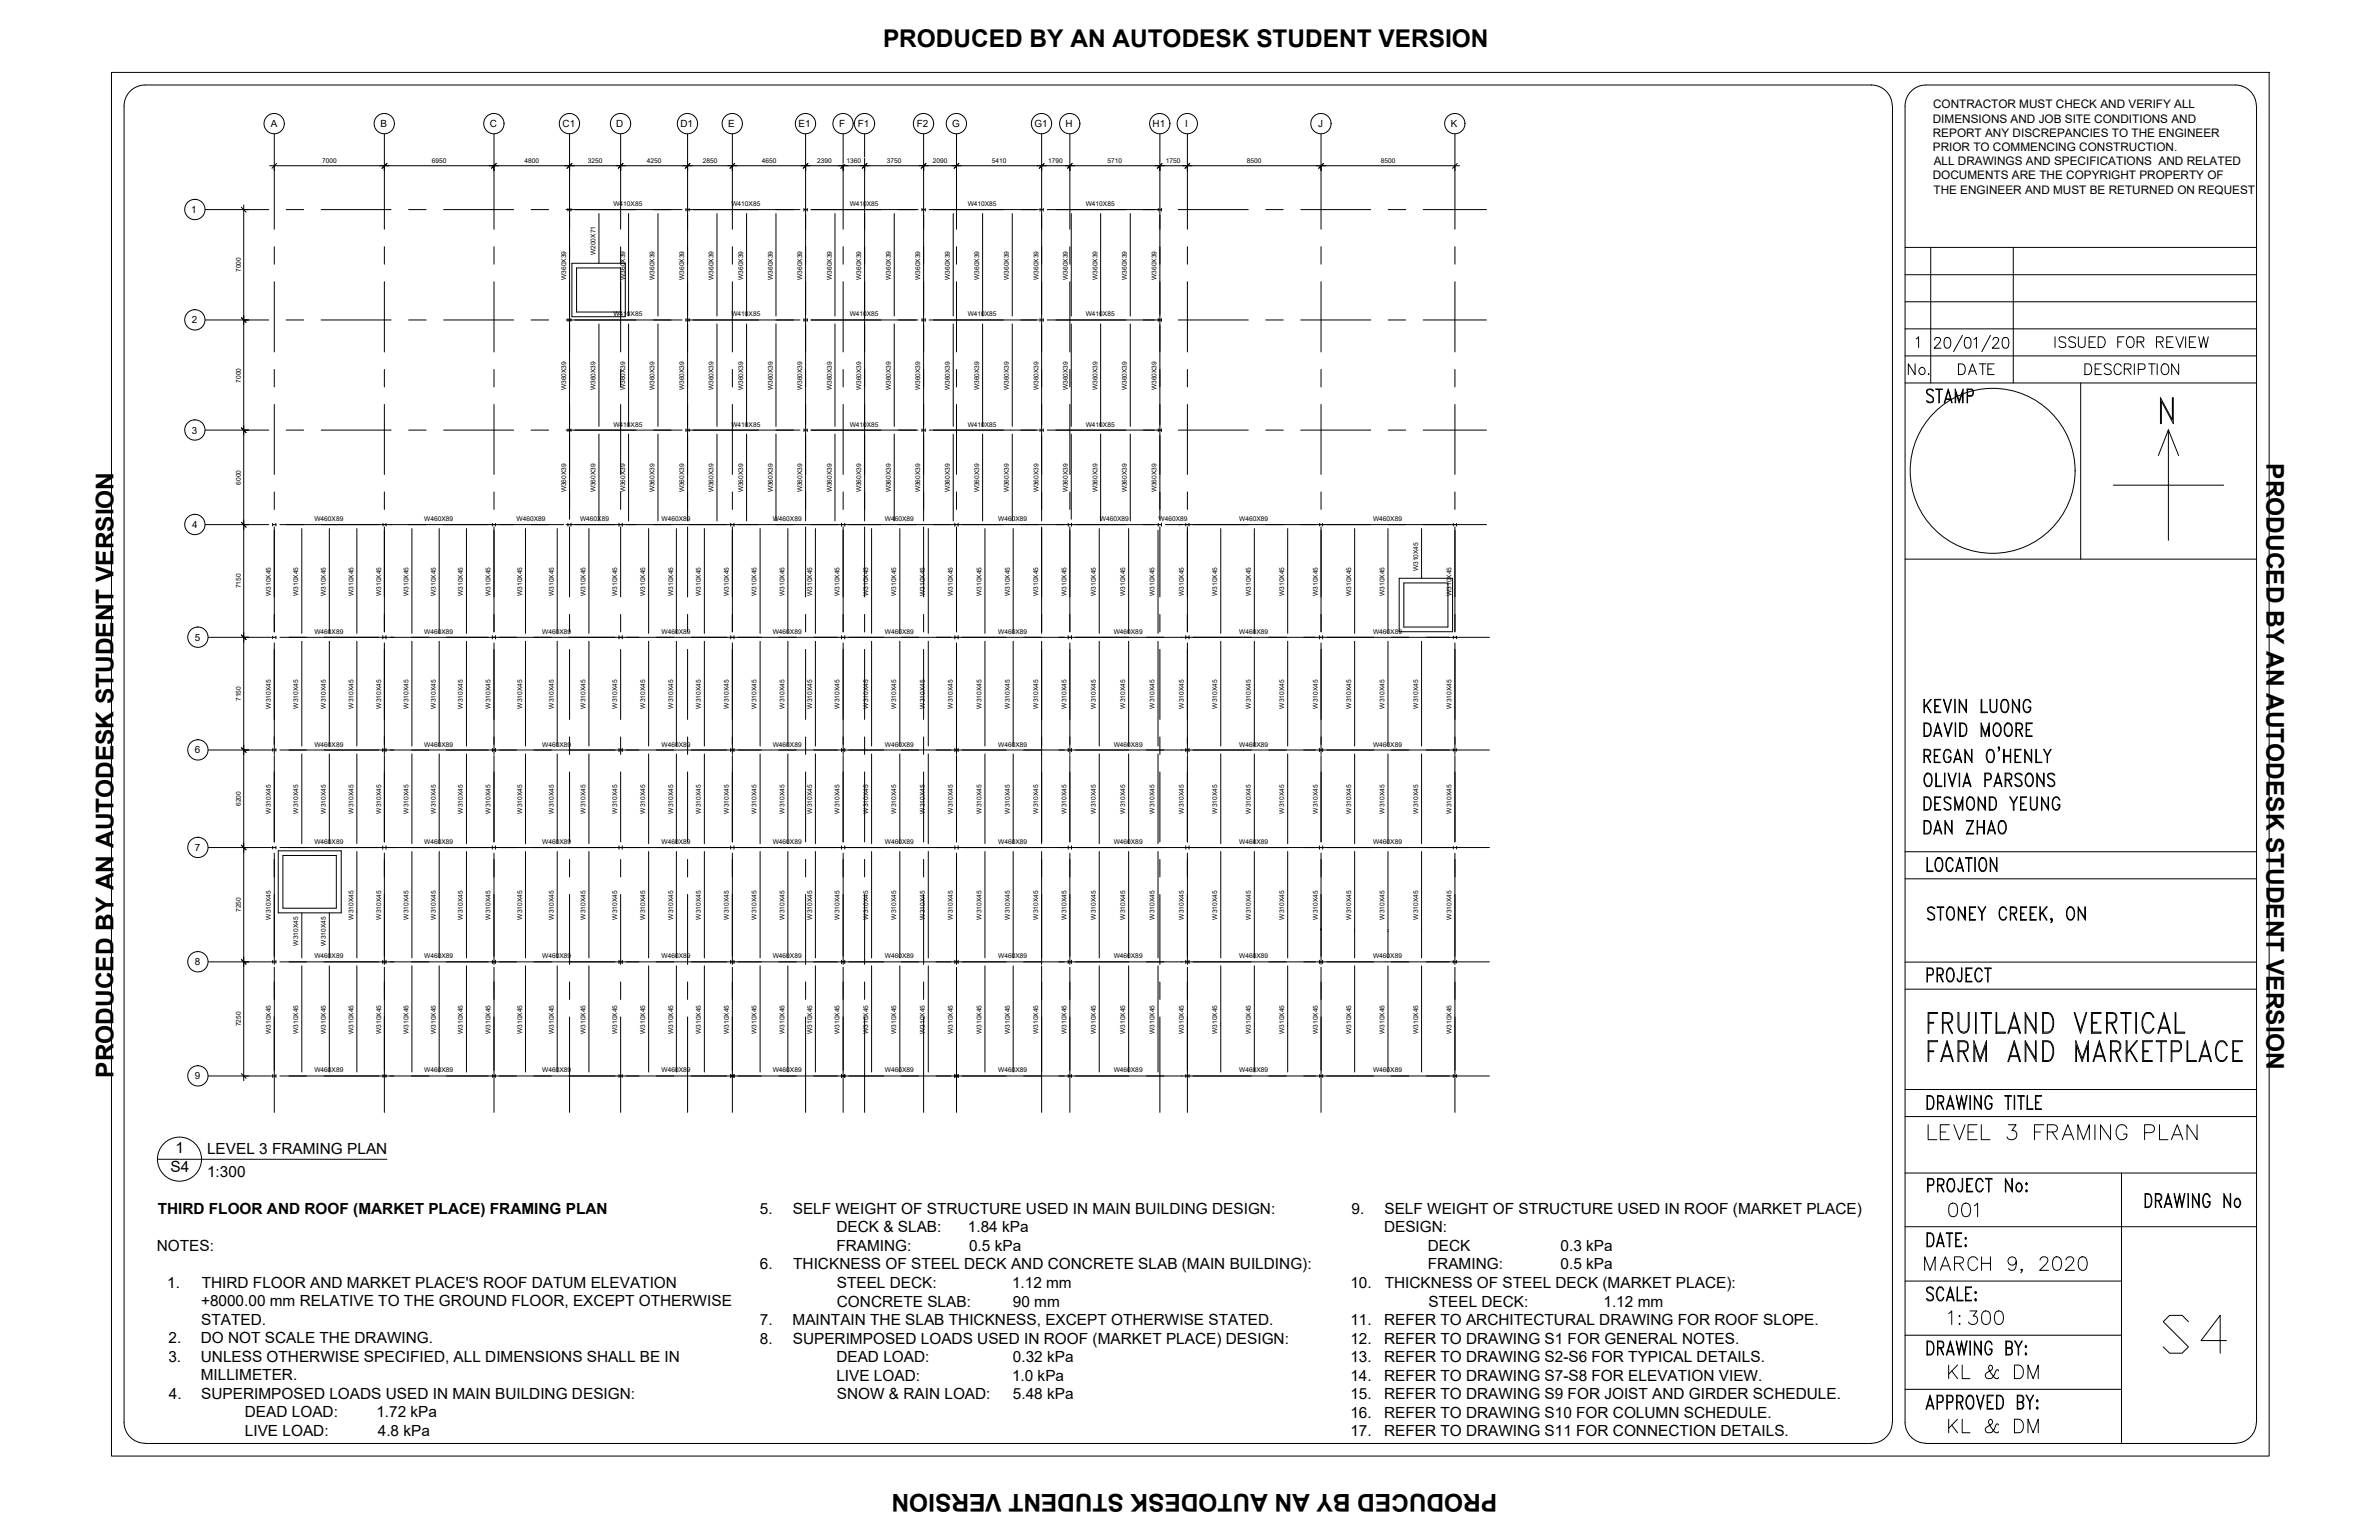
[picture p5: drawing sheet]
<svg xmlns="http://www.w3.org/2000/svg" width="432mm" height="279mm" viewBox="0 0 432 279" stroke-linecap="round" stroke-linejoin="round" font-family="sans-serif">
<defs><g id="words">
<text font-size="11" x="391.6" y="246.6">S4</text>
<g font-size="6.2">
<text x="349.2" y="208.1">LEVEL 3 FRAMING PLAN</text>
<text x="348.5" y="232.1">MARCH 9, 2020</text>
</g>
<g font-size="5.7">
<text x="348.9" y="74.4">STAMP</text>
<text x="352.8" y="221.9">001</text>
<text x="352.8" y="241.7">1:300</text>
<text x="352.8" y="261.1">KL &amp; DM</text>
</g>
<text font-size="5.3" x="352.8" y="251.2">KL &amp; DM</text>
<g font-size="4.9">
<text x="372.2" y="64.2">ISSUED FOR REVIEW</text>
<text x="345.4" y="69.1">No.</text>
<text x="354.5" y="69.1">DATE</text>
</g>
<g font-size="4.4">
<text x="160.3" y="8.6">PRODUCED BY AN AUTODESK STUDENT VERSION</text>
<text x="411.4" y="84.1" transform="rotate(90 411.4 84.1)">PRODUCED BY AN AUTODESK STUDENT VERSION</text>
<text x="20.6" y="195.5" transform="rotate(-90 20.6 195.5)">PRODUCED BY AN AUTODESK STUDENT VERSION</text>
<text x="271.7" y="271" transform="rotate(180 271.7 271)">PRODUCED BY AN AUTODESK STUDENT VERSION</text>
</g>
<g font-size="2.8">
<text x="31.8" y="209.3">1</text>
<text x="37.6" y="209.4">LEVEL 3 FRAMING PLAN</text>
<text x="30.9" y="212.6">S4</text>
<text x="37.6" y="213.5">1:300</text>
<text x="28.6" y="220.2">THIRD FLOOR AND ROOF (MARKET PLACE) FRAMING PLAN</text>
<text x="137.9" y="220.2">5.</text>
<text x="143.9" y="220.2">SELF WEIGHT OF STRUCTURE USED IN MAIN BUILDING DESIGN:</text>
<text x="245.3" y="220.2">9.</text>
<text x="251.3" y="220.2">SELF WEIGHT OF STRUCTURE USED IN ROOF (MARKET PLACE)</text>
<text x="28.4" y="226.9">NOTES:</text>
<text x="151.8" y="223.6">DECK &amp; SLAB:</text>
<text x="151.8" y="226.9">FRAMING:</text>
<text x="175.7" y="223.6">1.84 kPa</text>
<text x="175.9" y="226.9">0.5 kPa</text>
<text x="251.2" y="223.6">DESIGN:</text>
<text x="259.2" y="226.9">DECK</text>
<text x="283.3" y="226.9">0.3 kPa</text>
<text x="30.4" y="233.6">1.</text>
<text x="36.6" y="233.6">THIRD FLOOR AND MARKET PLACE'S ROOF DATUM ELEVATION</text>
<text x="137.9" y="230.3">6.</text>
<text x="144" y="230.3">THICKNESS OF STEEL DECK AND CONCRETE SLAB (MAIN BUILDING):</text>
<text x="151.9" y="233.7">STEEL DECK:</text>
<text x="183.7" y="233.7">1.12 mm</text>
<text x="245.1" y="233.7">10.</text>
<text x="251.3" y="233.7">THICKNESS OF STEEL DECK (MARKET PLACE):</text>
<text x="259.2" y="230.3">FRAMING:</text>
<text x="283.3" y="230.3">0.5 kPa</text>
<text x="36.5" y="237">+8000.00 mm RELATIVE TO THE GROUND FLOOR, EXCEPT OTHERWISE</text>
<text x="151.9" y="237">CONCRETE SLAB:</text>
<text x="183.9" y="237">90 mm</text>
<text x="259.3" y="237">STEEL DECK:</text>
<text x="291" y="237">1.12 mm</text>
<text x="30.6" y="243.7">2.</text>
<text x="36.4" y="243.7">DO NOT SCALE THE DRAWING.</text>
<text x="36.5" y="240.3">STATED.</text>
<text x="137.9" y="240.4">7.</text>
<text x="137.9" y="243.8">8.</text>
<text x="143.8" y="240.4">MAINTAIN THE SLAB THICKNESS, EXCEPT OTHERWISE STATED.</text>
<text x="143.9" y="243.8">SUPERIMPOSED LOADS USED IN ROOF (MARKET PLACE) DESIGN:</text>
<text x="245.1" y="240.4">11.</text>
<text x="245.1" y="243.8">12.</text>
<text x="251.2" y="240.4">REFER TO ARCHITECTURAL DRAWING FOR ROOF SLOPE.</text>
<text x="251.2" y="243.8">REFER TO DRAWING S1 FOR GENERAL NOTES.</text>
<text x="30.6" y="247.1">3.</text>
<text x="36.4" y="247.1">UNLESS OTHERWISE SPECIFIED, ALL DIMENSIONS SHALL BE IN</text>
<text x="36.4" y="250.4">MILLIMETER.</text>
<text x="151.8" y="247.1">DEAD LOAD:</text>
<text x="151.8" y="250.5">LIVE LOAD:</text>
<text x="183.7" y="250.5">1.0 kPa</text>
<text x="183.9" y="247.1">0.32 kPa</text>
<text x="245.1" y="247.1">13.</text>
<text x="245.1" y="250.5">14.</text>
<text x="251.2" y="247.1">REFER TO DRAWING S2-S6 FOR TYPICAL DETAILS.</text>
<text x="251.2" y="250.5">REFER TO DRAWING S7-S8 FOR ELEVATION VIEW.</text>
<text x="30.6" y="253.8">4.</text>
<text x="36.5" y="253.8">SUPERIMPOSED LOADS USED IN MAIN BUILDING DESIGN:</text>
<text x="44.4" y="257.1">DEAD LOAD:</text>
<text x="68.3" y="257.1">1.72 kPa</text>
<text x="151.9" y="253.8">SNOW &amp; RAIN LOAD:</text>
<text x="183.9" y="253.8">5.48 kPa</text>
<text x="245.1" y="253.8">15.</text>
<text x="245.1" y="257.2">16.</text>
<text x="251.2" y="253.8">REFER TO DRAWING S9 FOR JOIST AND GIRDER SCHEDULE.</text>
<text x="251.2" y="257.2">REFER TO DRAWING S10 FOR COLUMN SCHEDULE.</text>
<text x="44.4" y="260.5">LIVE LOAD:</text>
<text x="68.6" y="260.5">4.8 kPa</text>
<text x="245.1" y="260.6">17.</text>
<text x="251.2" y="260.6">REFER TO DRAWING S11 FOR CONNECTION DETAILS.</text>
</g>
<g font-size="2.1">
<text x="350.8" y="22.2">DIMENSIONS AND JOB SITE CONDITIONS AND</text>
<text x="350.9" y="19.7">CONTRACTOR MUST CHECK AND VERIFY ALL</text>
<text x="350.8" y="24.8">REPORT ANY DISCREPANCIES TO THE ENGINEER</text>
<text x="350.8" y="27.4">PRIOR TO COMMENCING CONSTRUCTION.</text>
<text x="351" y="30">ALL DRAWINGS AND SPECIFICATIONS AND RELATED</text>
<text x="350.8" y="32.5">DOCUMENTS ARE THE COPYRIGHT PROPERTY OF</text>
<text x="350.9" y="35.1">THE ENGINEER AND MUST BE RETURNED ON REQUEST</text>
</g>
<g font-size="1.8">
<text x="49.1" y="23">A</text>
<text x="69" y="23">B</text>
<text x="88.9" y="23">C</text>
<text x="102.1" y="23">C1</text>
<text x="111.8" y="23">D</text>
<text x="123.5" y="23">D1</text>
<text x="132.2" y="23">E</text>
<text x="144.9" y="23">E1</text>
<text x="152.3" y="23">F</text>
<text x="155.7" y="23">F1</text>
<text x="166.4" y="23">F2</text>
<text x="172.8" y="23">G</text>
<text x="187.7" y="23">G1</text>
<text x="193.4" y="23">H</text>
<text x="209.2" y="23">H1</text>
<text x="215.1" y="23">I</text>
<text x="239.3" y="23">J</text>
<text x="263.4" y="23">K</text>
<text x="34.7" y="38.7">1</text>
<text x="34.8" y="58.6">2</text>
<text x="34.8" y="78.7">3</text>
<text x="34.9" y="95.8">4</text>
<text x="35.3" y="116.3">5</text>
<text x="35.4" y="136.7">6</text>
<text x="35.3" y="154.4">7</text>
<text x="35.3" y="175.1">8</text>
<text x="35.3" y="195.8">9</text>
</g>
<g font-size="1.2">
<text x="58.5" y="29.6">7000</text>
<text x="78.4" y="29.6">6950</text>
<text x="95.2" y="29.6">4800</text>
<text x="106.7" y="29.6">3250</text>
<text x="117.4" y="29.6">4250</text>
<text x="127.6" y="29.6">2850</text>
<text x="138.3" y="29.6">4650</text>
<text x="148.3" y="29.6">2390</text>
<text x="153.6" y="29.6">1360</text>
<text x="161" y="29.6">3750</text>
<text x="169.3" y="29.6">2090</text>
<text x="180" y="29.6">5410</text>
<text x="190.2" y="29.6">1790</text>
<text x="201" y="29.6">5710</text>
<text x="211.6" y="29.6">1750</text>
<text x="226.3" y="29.6">8500</text>
<text x="250.6" y="29.6">8500</text>
<text x="111.3" y="37.4">W410X85</text>
<text x="132.8" y="37.4">W410X85</text>
<text x="154.2" y="37.4">W410X85</text>
<text x="175.6" y="37.4">W410X85</text>
<text x="197.1" y="37.4">W410X85</text>
<text x="108.1" y="46.3" transform="rotate(-90 108.1 46.3)">W200X71</text>
<text x="43.7" y="49.4" transform="rotate(-90 43.7 49.4)">7000</text>
<text x="102.7" y="50.8" transform="rotate(-90 102.7 50.8)">W360X39</text>
<text x="113.5" y="50.8" transform="rotate(-90 113.5 50.8)">W360X39</text>
<text x="118.8" y="50.8" transform="rotate(-90 118.8 50.8)">W360X39</text>
<text x="124.2" y="50.8" transform="rotate(-90 124.2 50.8)">W360X39</text>
<text x="129.5" y="50.8" transform="rotate(-90 129.5 50.8)">W360X39</text>
<text x="134.9" y="50.8" transform="rotate(-90 134.9 50.8)">W360X39</text>
<text x="140.3" y="50.8" transform="rotate(-90 140.3 50.8)">W360X39</text>
<text x="145.6" y="50.8" transform="rotate(-90 145.6 50.8)">W360X39</text>
<text x="151" y="50.8" transform="rotate(-90 151 50.8)">W360X39</text>
<text x="156.3" y="50.8" transform="rotate(-90 156.3 50.8)">W360X39</text>
<text x="161.7" y="50.8" transform="rotate(-90 161.7 50.8)">W360X39</text>
<text x="167" y="50.8" transform="rotate(-90 167 50.8)">W360X39</text>
<text x="172.4" y="50.8" transform="rotate(-90 172.4 50.8)">W360X39</text>
<text x="177.7" y="50.8" transform="rotate(-90 177.7 50.8)">W360X39</text>
<text x="183.1" y="50.8" transform="rotate(-90 183.1 50.8)">W360X39</text>
<text x="188.5" y="50.8" transform="rotate(-90 188.5 50.8)">W360X39</text>
<text x="193.8" y="50.8" transform="rotate(-90 193.8 50.8)">W360X39</text>
<text x="199.2" y="50.8" transform="rotate(-90 199.2 50.8)">W360X39</text>
<text x="204.5" y="50.8" transform="rotate(-90 204.5 50.8)">W360X39</text>
<text x="209.9" y="50.8" transform="rotate(-90 209.9 50.8)">W360X39</text>
<text x="111.3" y="57.4">W410X85</text>
<text x="132.8" y="57.4">W410X85</text>
<text x="154.2" y="57.4">W410X85</text>
<text x="175.6" y="57.4">W410X85</text>
<text x="197.1" y="57.4">W410X85</text>
<text x="43.7" y="69.4" transform="rotate(-90 43.7 69.4)">7000</text>
<text x="102.7" y="70.8" transform="rotate(-90 102.7 70.8)">W360X39</text>
<text x="108.1" y="70.8" transform="rotate(-90 108.1 70.8)">W360X39</text>
<text x="113.5" y="70.8" transform="rotate(-90 113.5 70.8)">W360X39</text>
<text x="118.8" y="70.8" transform="rotate(-90 118.8 70.8)">W360X39</text>
<text x="124.2" y="70.8" transform="rotate(-90 124.2 70.8)">W360X39</text>
<text x="129.5" y="70.8" transform="rotate(-90 129.5 70.8)">W360X39</text>
<text x="134.9" y="70.8" transform="rotate(-90 134.9 70.8)">W360X39</text>
<text x="140.3" y="70.8" transform="rotate(-90 140.3 70.8)">W360X39</text>
<text x="145.6" y="70.8" transform="rotate(-90 145.6 70.8)">W360X39</text>
<text x="151" y="70.8" transform="rotate(-90 151 70.8)">W360X39</text>
<text x="156.3" y="70.8" transform="rotate(-90 156.3 70.8)">W360X39</text>
<text x="161.7" y="70.8" transform="rotate(-90 161.7 70.8)">W360X39</text>
<text x="167" y="70.8" transform="rotate(-90 167 70.8)">W360X39</text>
<text x="172.4" y="70.8" transform="rotate(-90 172.4 70.8)">W360X39</text>
<text x="177.7" y="70.8" transform="rotate(-90 177.7 70.8)">W360X39</text>
<text x="183.1" y="70.8" transform="rotate(-90 183.1 70.8)">W360X39</text>
<text x="188.5" y="70.8" transform="rotate(-90 188.5 70.8)">W360X39</text>
<text x="193.8" y="70.8" transform="rotate(-90 193.8 70.8)">W360X39</text>
<text x="199.2" y="70.8" transform="rotate(-90 199.2 70.8)">W360X39</text>
<text x="204.5" y="70.8" transform="rotate(-90 204.5 70.8)">W360X39</text>
<text x="209.9" y="70.8" transform="rotate(-90 209.9 70.8)">W360X39</text>
<text x="111.3" y="77.4">W410X85</text>
<text x="132.8" y="77.4">W410X85</text>
<text x="154.2" y="77.4">W410X85</text>
<text x="175.6" y="77.4">W410X85</text>
<text x="197.1" y="77.4">W410X85</text>
<text x="43.7" y="87.9" transform="rotate(-90 43.7 87.9)">6000</text>
<text x="102.7" y="89.3" transform="rotate(-90 102.7 89.3)">W360X39</text>
<text x="108.1" y="89.3" transform="rotate(-90 108.1 89.3)">W360X39</text>
<text x="113.5" y="89.3" transform="rotate(-90 113.5 89.3)">W360X39</text>
<text x="118.8" y="89.3" transform="rotate(-90 118.8 89.3)">W360X39</text>
<text x="124.2" y="89.3" transform="rotate(-90 124.2 89.3)">W360X39</text>
<text x="129.5" y="89.3" transform="rotate(-90 129.5 89.3)">W360X39</text>
<text x="134.9" y="89.3" transform="rotate(-90 134.9 89.3)">W360X39</text>
<text x="140.3" y="89.3" transform="rotate(-90 140.3 89.3)">W360X39</text>
<text x="145.6" y="89.3" transform="rotate(-90 145.6 89.3)">W360X39</text>
<text x="151" y="89.3" transform="rotate(-90 151 89.3)">W360X39</text>
<text x="156.3" y="89.3" transform="rotate(-90 156.3 89.3)">W360X39</text>
<text x="161.7" y="89.3" transform="rotate(-90 161.7 89.3)">W360X39</text>
<text x="167" y="89.3" transform="rotate(-90 167 89.3)">W360X39</text>
<text x="172.4" y="89.3" transform="rotate(-90 172.4 89.3)">W360X39</text>
<text x="177.7" y="89.3" transform="rotate(-90 177.7 89.3)">W360X39</text>
<text x="183.1" y="89.3" transform="rotate(-90 183.1 89.3)">W360X39</text>
<text x="188.5" y="89.3" transform="rotate(-90 188.5 89.3)">W360X39</text>
<text x="193.8" y="89.3" transform="rotate(-90 193.8 89.3)">W360X39</text>
<text x="199.2" y="89.3" transform="rotate(-90 199.2 89.3)">W360X39</text>
<text x="204.5" y="89.3" transform="rotate(-90 204.5 89.3)">W360X39</text>
<text x="209.9" y="89.3" transform="rotate(-90 209.9 89.3)">W360X39</text>
<text x="57.1" y="94.6">W460X89</text>
<text x="77" y="94.6">W460X89</text>
<text x="93.8" y="94.6">W460X89</text>
<text x="105.3" y="94.6">W460X89</text>
<text x="120.1" y="94.6">W460X89</text>
<text x="140.3" y="94.6">W460X89</text>
<text x="160.6" y="94.6">W460X89</text>
<text x="181.2" y="94.6">W460X89</text>
<text x="199.6" y="94.6">W460X89</text>
<text x="210.3" y="94.6">W460X89</text>
<text x="224.9" y="94.6">W460X89</text>
<text x="249.2" y="94.6">W460X89</text>
<text x="43.7" y="106.7" transform="rotate(-90 43.7 106.7)">7150</text>
<text x="257.4" y="103.6" transform="rotate(-90 257.4 103.6)">W310X45</text>
<text x="49.1" y="108.1" transform="rotate(-90 49.1 108.1)">W310X45</text>
<text x="54.1" y="108.1" transform="rotate(-90 54.1 108.1)">W310X45</text>
<text x="59.1" y="108.1" transform="rotate(-90 59.1 108.1)">W310X45</text>
<text x="64.1" y="108.1" transform="rotate(-90 64.1 108.1)">W310X45</text>
<text x="69.2" y="108.1" transform="rotate(-90 69.2 108.1)">W310X45</text>
<text x="74.1" y="108.1" transform="rotate(-90 74.1 108.1)">W310X45</text>
<text x="79.1" y="108.1" transform="rotate(-90 79.1 108.1)">W310X45</text>
<text x="84" y="108.1" transform="rotate(-90 84 108.1)">W310X45</text>
<text x="89" y="108.1" transform="rotate(-90 89 108.1)">W310X45</text>
<text x="94.8" y="108.1" transform="rotate(-90 94.8 108.1)">W310X45</text>
<text x="100.5" y="108.1" transform="rotate(-90 100.5 108.1)">W310X45</text>
<text x="106.3" y="108.1" transform="rotate(-90 106.3 108.1)">W310X45</text>
<text x="112" y="108.1" transform="rotate(-90 112 108.1)">W310X45</text>
<text x="117.1" y="108.1" transform="rotate(-90 117.1 108.1)">W310X45</text>
<text x="122.2" y="108.1" transform="rotate(-90 122.2 108.1)">W310X45</text>
<text x="127.2" y="108.1" transform="rotate(-90 127.2 108.1)">W310X45</text>
<text x="132.3" y="108.1" transform="rotate(-90 132.3 108.1)">W310X45</text>
<text x="137.3" y="108.1" transform="rotate(-90 137.3 108.1)">W310X45</text>
<text x="142.4" y="108.1" transform="rotate(-90 142.4 108.1)">W310X45</text>
<text x="147.4" y="108.1" transform="rotate(-90 147.4 108.1)">W310X45</text>
<text x="152.4" y="108.1" transform="rotate(-90 152.4 108.1)">W310X45</text>
<text x="157.6" y="108.1" transform="rotate(-90 157.6 108.1)">W310X45</text>
<text x="162.7" y="108.1" transform="rotate(-90 162.7 108.1)">W310X45</text>
<text x="167.9" y="108.1" transform="rotate(-90 167.9 108.1)">W310X45</text>
<text x="173" y="108.1" transform="rotate(-90 173 108.1)">W310X45</text>
<text x="178.1" y="108.1" transform="rotate(-90 178.1 108.1)">W310X45</text>
<text x="183.3" y="108.1" transform="rotate(-90 183.3 108.1)">W310X45</text>
<text x="188.4" y="108.1" transform="rotate(-90 188.4 108.1)">W310X45</text>
<text x="193.5" y="108.1" transform="rotate(-90 193.5 108.1)">W310X45</text>
<text x="198.9" y="108.1" transform="rotate(-90 198.9 108.1)">W310X45</text>
<text x="204.2" y="108.1" transform="rotate(-90 204.2 108.1)">W310X45</text>
<text x="209.5" y="108.1" transform="rotate(-90 209.5 108.1)">W310X45</text>
<text x="214.9" y="108.1" transform="rotate(-90 214.9 108.1)">W310X45</text>
<text x="220.9" y="108.1" transform="rotate(-90 220.9 108.1)">W310X45</text>
<text x="227" y="108.1" transform="rotate(-90 227 108.1)">W310X45</text>
<text x="233.1" y="108.1" transform="rotate(-90 233.1 108.1)">W310X45</text>
<text x="239.2" y="108.1" transform="rotate(-90 239.2 108.1)">W310X45</text>
<text x="245.2" y="108.1" transform="rotate(-90 245.2 108.1)">W310X45</text>
<text x="251.3" y="108.1" transform="rotate(-90 251.3 108.1)">W310X45</text>
<text x="263.4" y="108.1" transform="rotate(-90 263.4 108.1)">W310X45</text>
<text x="57.1" y="115">W460X89</text>
<text x="77" y="115">W460X89</text>
<text x="98.4" y="115">W460X89</text>
<text x="120.1" y="115">W460X89</text>
<text x="140.3" y="115">W460X89</text>
<text x="160.6" y="115">W460X89</text>
<text x="181.2" y="115">W460X89</text>
<text x="202.1" y="115">W460X89</text>
<text x="224.9" y="115">W460X89</text>
<text x="249.2" y="115">W460X89</text>
<text x="43.7" y="127.2" transform="rotate(-90 43.7 127.2)">7150</text>
<text x="49.1" y="128.6" transform="rotate(-90 49.1 128.6)">W310X45</text>
<text x="54.1" y="128.6" transform="rotate(-90 54.1 128.6)">W310X45</text>
<text x="59.1" y="128.6" transform="rotate(-90 59.1 128.6)">W310X45</text>
<text x="64.1" y="128.6" transform="rotate(-90 64.1 128.6)">W310X45</text>
<text x="69.2" y="128.6" transform="rotate(-90 69.2 128.6)">W310X45</text>
<text x="74.1" y="128.6" transform="rotate(-90 74.1 128.6)">W310X45</text>
<text x="79.1" y="128.6" transform="rotate(-90 79.1 128.6)">W310X45</text>
<text x="84" y="128.6" transform="rotate(-90 84 128.6)">W310X45</text>
<text x="89" y="128.6" transform="rotate(-90 89 128.6)">W310X45</text>
<text x="94.8" y="128.6" transform="rotate(-90 94.8 128.6)">W310X45</text>
<text x="100.5" y="128.6" transform="rotate(-90 100.5 128.6)">W310X45</text>
<text x="106.3" y="128.6" transform="rotate(-90 106.3 128.6)">W310X45</text>
<text x="112" y="128.6" transform="rotate(-90 112 128.6)">W310X45</text>
<text x="117.1" y="128.6" transform="rotate(-90 117.1 128.6)">W310X45</text>
<text x="122.2" y="128.6" transform="rotate(-90 122.2 128.6)">W310X45</text>
<text x="127.2" y="128.6" transform="rotate(-90 127.2 128.6)">W310X45</text>
<text x="132.3" y="128.6" transform="rotate(-90 132.3 128.6)">W310X45</text>
<text x="137.3" y="128.6" transform="rotate(-90 137.3 128.6)">W310X45</text>
<text x="142.4" y="128.6" transform="rotate(-90 142.4 128.6)">W310X45</text>
<text x="147.4" y="128.6" transform="rotate(-90 147.4 128.6)">W310X45</text>
<text x="152.4" y="128.6" transform="rotate(-90 152.4 128.6)">W310X45</text>
<text x="157.6" y="128.6" transform="rotate(-90 157.6 128.6)">W310X45</text>
<text x="162.7" y="128.6" transform="rotate(-90 162.7 128.6)">W310X45</text>
<text x="167.9" y="128.6" transform="rotate(-90 167.9 128.6)">W310X45</text>
<text x="173" y="128.6" transform="rotate(-90 173 128.6)">W310X45</text>
<text x="178.1" y="128.6" transform="rotate(-90 178.1 128.6)">W310X45</text>
<text x="183.3" y="128.6" transform="rotate(-90 183.3 128.6)">W310X45</text>
<text x="188.4" y="128.6" transform="rotate(-90 188.4 128.6)">W310X45</text>
<text x="193.5" y="128.6" transform="rotate(-90 193.5 128.6)">W310X45</text>
<text x="198.9" y="128.6" transform="rotate(-90 198.9 128.6)">W310X45</text>
<text x="204.2" y="128.6" transform="rotate(-90 204.2 128.6)">W310X45</text>
<text x="209.5" y="128.6" transform="rotate(-90 209.5 128.6)">W310X45</text>
<text x="214.9" y="128.6" transform="rotate(-90 214.9 128.6)">W310X45</text>
<text x="220.9" y="128.6" transform="rotate(-90 220.9 128.6)">W310X45</text>
<text x="227" y="128.6" transform="rotate(-90 227 128.6)">W310X45</text>
<text x="233.1" y="128.6" transform="rotate(-90 233.1 128.6)">W310X45</text>
<text x="239.2" y="128.6" transform="rotate(-90 239.2 128.6)">W310X45</text>
<text x="245.2" y="128.6" transform="rotate(-90 245.2 128.6)">W310X45</text>
<text x="251.3" y="128.6" transform="rotate(-90 251.3 128.6)">W310X45</text>
<text x="257.4" y="128.6" transform="rotate(-90 257.4 128.6)">W310X45</text>
<text x="263.4" y="128.6" transform="rotate(-90 263.4 128.6)">W310X45</text>
<text x="57.1" y="135.4">W460X89</text>
<text x="77" y="135.4">W460X89</text>
<text x="98.4" y="135.4">W460X89</text>
<text x="120.1" y="135.4">W460X89</text>
<text x="140.3" y="135.4">W460X89</text>
<text x="160.6" y="135.4">W460X89</text>
<text x="181.2" y="135.4">W460X89</text>
<text x="202.1" y="135.4">W460X89</text>
<text x="224.9" y="135.4">W460X89</text>
<text x="249.2" y="135.4">W460X89</text>
<text x="43.7" y="146.2" transform="rotate(-90 43.7 146.2)">6200</text>
<text x="49.1" y="147.6" transform="rotate(-90 49.1 147.6)">W310X45</text>
<text x="54.1" y="147.6" transform="rotate(-90 54.1 147.6)">W310X45</text>
<text x="59.1" y="147.6" transform="rotate(-90 59.1 147.6)">W310X45</text>
<text x="64.1" y="147.6" transform="rotate(-90 64.1 147.6)">W310X45</text>
<text x="69.2" y="147.6" transform="rotate(-90 69.2 147.6)">W310X45</text>
<text x="74.1" y="147.6" transform="rotate(-90 74.1 147.6)">W310X45</text>
<text x="79.1" y="147.6" transform="rotate(-90 79.1 147.6)">W310X45</text>
<text x="84" y="147.6" transform="rotate(-90 84 147.6)">W310X45</text>
<text x="89" y="147.6" transform="rotate(-90 89 147.6)">W310X45</text>
<text x="94.8" y="147.6" transform="rotate(-90 94.8 147.6)">W310X45</text>
<text x="100.5" y="147.6" transform="rotate(-90 100.5 147.6)">W310X45</text>
<text x="106.3" y="147.6" transform="rotate(-90 106.3 147.6)">W310X45</text>
<text x="112" y="147.6" transform="rotate(-90 112 147.6)">W310X45</text>
<text x="117.1" y="147.6" transform="rotate(-90 117.1 147.6)">W310X45</text>
<text x="122.2" y="147.6" transform="rotate(-90 122.2 147.6)">W310X45</text>
<text x="127.2" y="147.6" transform="rotate(-90 127.2 147.6)">W310X45</text>
<text x="132.3" y="147.6" transform="rotate(-90 132.3 147.6)">W310X45</text>
<text x="137.3" y="147.6" transform="rotate(-90 137.3 147.6)">W310X45</text>
<text x="142.4" y="147.6" transform="rotate(-90 142.4 147.6)">W310X45</text>
<text x="147.4" y="147.6" transform="rotate(-90 147.4 147.6)">W310X45</text>
<text x="152.4" y="147.6" transform="rotate(-90 152.4 147.6)">W310X45</text>
<text x="157.6" y="147.6" transform="rotate(-90 157.6 147.6)">W310X45</text>
<text x="162.7" y="147.6" transform="rotate(-90 162.7 147.6)">W310X45</text>
<text x="167.9" y="147.6" transform="rotate(-90 167.9 147.6)">W310X45</text>
<text x="173" y="147.6" transform="rotate(-90 173 147.6)">W310X45</text>
<text x="178.1" y="147.6" transform="rotate(-90 178.1 147.6)">W310X45</text>
<text x="183.3" y="147.6" transform="rotate(-90 183.3 147.6)">W310X45</text>
<text x="188.4" y="147.6" transform="rotate(-90 188.4 147.6)">W310X45</text>
<text x="193.5" y="147.6" transform="rotate(-90 193.5 147.6)">W310X45</text>
<text x="198.9" y="147.6" transform="rotate(-90 198.9 147.6)">W310X45</text>
<text x="204.2" y="147.6" transform="rotate(-90 204.2 147.6)">W310X45</text>
<text x="209.5" y="147.6" transform="rotate(-90 209.5 147.6)">W310X45</text>
<text x="214.9" y="147.6" transform="rotate(-90 214.9 147.6)">W310X45</text>
<text x="220.9" y="147.6" transform="rotate(-90 220.9 147.6)">W310X45</text>
<text x="227" y="147.6" transform="rotate(-90 227 147.6)">W310X45</text>
<text x="233.1" y="147.6" transform="rotate(-90 233.1 147.6)">W310X45</text>
<text x="239.2" y="147.6" transform="rotate(-90 239.2 147.6)">W310X45</text>
<text x="245.2" y="147.6" transform="rotate(-90 245.2 147.6)">W310X45</text>
<text x="251.3" y="147.6" transform="rotate(-90 251.3 147.6)">W310X45</text>
<text x="257.4" y="147.6" transform="rotate(-90 257.4 147.6)">W310X45</text>
<text x="263.4" y="147.6" transform="rotate(-90 263.4 147.6)">W310X45</text>
<text x="57.1" y="153.1">W460X89</text>
<text x="77" y="153.1">W460X89</text>
<text x="98.4" y="153.1">W460X89</text>
<text x="120.1" y="153.1">W460X89</text>
<text x="140.3" y="153.1">W460X89</text>
<text x="160.6" y="153.1">W460X89</text>
<text x="181.2" y="153.1">W460X89</text>
<text x="202.1" y="153.1">W460X89</text>
<text x="224.9" y="153.1">W460X89</text>
<text x="249.2" y="153.1">W460X89</text>
<text x="43.7" y="165.5" transform="rotate(-90 43.7 165.5)">7250</text>
<text x="49.1" y="166.8" transform="rotate(-90 49.1 166.8)">W310X45</text>
<text x="64.1" y="166.8" transform="rotate(-90 64.1 166.8)">W310X45</text>
<text x="69.2" y="166.8" transform="rotate(-90 69.2 166.8)">W310X45</text>
<text x="74.1" y="166.8" transform="rotate(-90 74.1 166.8)">W310X45</text>
<text x="79.1" y="166.8" transform="rotate(-90 79.1 166.8)">W310X45</text>
<text x="84" y="166.8" transform="rotate(-90 84 166.8)">W310X45</text>
<text x="89" y="166.8" transform="rotate(-90 89 166.8)">W310X45</text>
<text x="94.8" y="166.8" transform="rotate(-90 94.8 166.8)">W310X45</text>
<text x="100.5" y="166.8" transform="rotate(-90 100.5 166.8)">W310X45</text>
<text x="106.3" y="166.8" transform="rotate(-90 106.3 166.8)">W310X45</text>
<text x="112" y="166.8" transform="rotate(-90 112 166.8)">W310X45</text>
<text x="117.1" y="166.8" transform="rotate(-90 117.1 166.8)">W310X45</text>
<text x="122.2" y="166.8" transform="rotate(-90 122.2 166.8)">W310X45</text>
<text x="127.2" y="166.8" transform="rotate(-90 127.2 166.8)">W310X45</text>
<text x="132.3" y="166.8" transform="rotate(-90 132.3 166.8)">W310X45</text>
<text x="137.3" y="166.8" transform="rotate(-90 137.3 166.8)">W310X45</text>
<text x="142.4" y="166.8" transform="rotate(-90 142.4 166.8)">W310X45</text>
<text x="147.4" y="166.8" transform="rotate(-90 147.4 166.8)">W310X45</text>
<text x="152.4" y="166.8" transform="rotate(-90 152.4 166.8)">W310X45</text>
<text x="157.6" y="166.8" transform="rotate(-90 157.6 166.8)">W310X45</text>
<text x="162.7" y="166.8" transform="rotate(-90 162.7 166.8)">W310X45</text>
<text x="167.9" y="166.8" transform="rotate(-90 167.9 166.8)">W310X45</text>
<text x="173" y="166.8" transform="rotate(-90 173 166.8)">W310X45</text>
<text x="178.1" y="166.8" transform="rotate(-90 178.1 166.8)">W310X45</text>
<text x="183.3" y="166.8" transform="rotate(-90 183.3 166.8)">W310X45</text>
<text x="188.4" y="166.8" transform="rotate(-90 188.4 166.8)">W310X45</text>
<text x="193.5" y="166.8" transform="rotate(-90 193.5 166.8)">W310X45</text>
<text x="198.9" y="166.8" transform="rotate(-90 198.9 166.8)">W310X45</text>
<text x="204.2" y="166.8" transform="rotate(-90 204.2 166.8)">W310X45</text>
<text x="209.5" y="166.8" transform="rotate(-90 209.5 166.8)">W310X45</text>
<text x="214.9" y="166.8" transform="rotate(-90 214.9 166.8)">W310X45</text>
<text x="220.9" y="166.8" transform="rotate(-90 220.9 166.8)">W310X45</text>
<text x="227" y="166.8" transform="rotate(-90 227 166.8)">W310X45</text>
<text x="233.1" y="166.8" transform="rotate(-90 233.1 166.8)">W310X45</text>
<text x="239.2" y="166.8" transform="rotate(-90 239.2 166.8)">W310X45</text>
<text x="245.2" y="166.8" transform="rotate(-90 245.2 166.8)">W310X45</text>
<text x="251.3" y="166.8" transform="rotate(-90 251.3 166.8)">W310X45</text>
<text x="257.4" y="166.8" transform="rotate(-90 257.4 166.8)">W310X45</text>
<text x="263.4" y="166.8" transform="rotate(-90 263.4 166.8)">W310X45</text>
<text x="54.1" y="171.5" transform="rotate(-90 54.1 171.5)">W310X45</text>
<text x="57.1" y="173.9">W460X89</text>
<text x="59.1" y="171.5" transform="rotate(-90 59.1 171.5)">W310X45</text>
<text x="77" y="173.9">W460X89</text>
<text x="98.4" y="173.9">W460X89</text>
<text x="120.1" y="173.9">W460X89</text>
<text x="140.3" y="173.9">W460X89</text>
<text x="160.6" y="173.9">W460X89</text>
<text x="181.2" y="173.9">W460X89</text>
<text x="202.1" y="173.9">W460X89</text>
<text x="224.9" y="173.9">W460X89</text>
<text x="249.2" y="173.9">W460X89</text>
<text x="43.7" y="186.2" transform="rotate(-90 43.7 186.2)">7250</text>
<text x="49.1" y="187.6" transform="rotate(-90 49.1 187.6)">W310X45</text>
<text x="54.1" y="187.6" transform="rotate(-90 54.1 187.6)">W310X45</text>
<text x="59.1" y="187.6" transform="rotate(-90 59.1 187.6)">W310X45</text>
<text x="64.1" y="187.6" transform="rotate(-90 64.1 187.6)">W310X45</text>
<text x="69.2" y="187.6" transform="rotate(-90 69.2 187.6)">W310X45</text>
<text x="74.1" y="187.6" transform="rotate(-90 74.1 187.6)">W310X45</text>
<text x="79.1" y="187.6" transform="rotate(-90 79.1 187.6)">W310X45</text>
<text x="84" y="187.6" transform="rotate(-90 84 187.6)">W310X45</text>
<text x="89" y="187.6" transform="rotate(-90 89 187.6)">W310X45</text>
<text x="94.8" y="187.6" transform="rotate(-90 94.8 187.6)">W310X45</text>
<text x="100.5" y="187.6" transform="rotate(-90 100.5 187.6)">W310X45</text>
<text x="106.3" y="187.6" transform="rotate(-90 106.3 187.6)">W310X45</text>
<text x="112" y="187.6" transform="rotate(-90 112 187.6)">W310X45</text>
<text x="117.1" y="187.6" transform="rotate(-90 117.1 187.6)">W310X45</text>
<text x="122.2" y="187.6" transform="rotate(-90 122.2 187.6)">W310X45</text>
<text x="127.2" y="187.6" transform="rotate(-90 127.2 187.6)">W310X45</text>
<text x="132.3" y="187.6" transform="rotate(-90 132.3 187.6)">W310X45</text>
<text x="137.3" y="187.6" transform="rotate(-90 137.3 187.6)">W310X45</text>
<text x="142.4" y="187.6" transform="rotate(-90 142.4 187.6)">W310X45</text>
<text x="147.4" y="187.6" transform="rotate(-90 147.4 187.6)">W310X45</text>
<text x="152.4" y="187.6" transform="rotate(-90 152.4 187.6)">W310X45</text>
<text x="157.6" y="187.6" transform="rotate(-90 157.6 187.6)">W310X45</text>
<text x="162.7" y="187.6" transform="rotate(-90 162.7 187.6)">W310X45</text>
<text x="167.9" y="187.6" transform="rotate(-90 167.9 187.6)">W310X45</text>
<text x="173" y="187.6" transform="rotate(-90 173 187.6)">W310X45</text>
<text x="178.1" y="187.6" transform="rotate(-90 178.1 187.6)">W310X45</text>
<text x="183.3" y="187.6" transform="rotate(-90 183.3 187.6)">W310X45</text>
<text x="188.4" y="187.6" transform="rotate(-90 188.4 187.6)">W310X45</text>
<text x="193.5" y="187.6" transform="rotate(-90 193.5 187.6)">W310X45</text>
<text x="198.9" y="187.6" transform="rotate(-90 198.9 187.6)">W310X45</text>
<text x="204.2" y="187.6" transform="rotate(-90 204.2 187.6)">W310X45</text>
<text x="209.5" y="187.6" transform="rotate(-90 209.5 187.6)">W310X45</text>
<text x="214.9" y="187.6" transform="rotate(-90 214.9 187.6)">W310X45</text>
<text x="220.9" y="187.6" transform="rotate(-90 220.9 187.6)">W310X45</text>
<text x="227" y="187.6" transform="rotate(-90 227 187.6)">W310X45</text>
<text x="233.1" y="187.6" transform="rotate(-90 233.1 187.6)">W310X45</text>
<text x="239.2" y="187.6" transform="rotate(-90 239.2 187.6)">W310X45</text>
<text x="245.2" y="187.6" transform="rotate(-90 245.2 187.6)">W310X45</text>
<text x="251.3" y="187.6" transform="rotate(-90 251.3 187.6)">W310X45</text>
<text x="257.4" y="187.6" transform="rotate(-90 257.4 187.6)">W310X45</text>
<text x="263.4" y="187.6" transform="rotate(-90 263.4 187.6)">W310X45</text>
<text x="57.1" y="194.6">W460X89</text>
<text x="77" y="194.6">W460X89</text>
<text x="98.4" y="194.6">W460X89</text>
<text x="120.1" y="194.6">W460X89</text>
<text x="140.3" y="194.6">W460X89</text>
<text x="160.6" y="194.6">W460X89</text>
<text x="181.2" y="194.6">W460X89</text>
<text x="202.1" y="194.6">W460X89</text>
<text x="224.9" y="194.6">W460X89</text>
<text x="249.2" y="194.6">W460X89</text>
</g>
</g></defs>
<g fill="none" stroke="#000" stroke-width=".18">
<path d="M20.2 13.1h391.7v251.1h-391.7zM22.5 19.2v238.9M339.7 15.4a3.8 3.8 0 0 1 3.8 3.8M339.7 15.4h-313.4a3.8 3.8 0 0 0-3.8 3.8M343.5 19.2v238.9M345.8 19.2v238.9M345.8 19.2a3.8 3.8 0 0 1 3.8-3.8h56.2a3.8 3.8 0 0 1 3.7 3.8M409.6 19.2v238.9M37.3 38h11.5M43.8 37.6l.9 .9M44.2 37.2v158.9M48.9 30.1h216"/>
<path d="M49.8 24.3v17.3M50.2 29.6l-.8 .9M51.9 38h3.2M58.3 38h12.7M69.8 24.3v17.3M70.2 29.6l-.9 .9M74.2 38h3.1M80.5 38h12.7M89.7 24.3v17.3M90.1 29.6l-.9 .9M96.4 38h3.2M102.7 38h21.1"/>
<path d="M103.1 37.8v.5M103.4 24.3v69.9M103.6 37.8v.5M103.8 29.6l-.9 .9M108.7 38.7v9.1M112.6 24.3v17.3M113.1 29.6l-.9 .9M114.1 38.7v18.6M119.4 38.7v18.6M124.5 38h20.7M124.5 37.8v.5M124.8 24.3v70.2"/>
<path d="M125.1 37.8v.5M125.2 29.6l-.8 .9M130.1 38.7v18.6M132.9 24.3v17.3M133.4 29.6l-.9 .9M135.5 38.7v18.6M140.8 38.7v18.6M145.9 38h.6M145.9 37.8v.5M146.2 24.3v70.2M146.5 37.8v.5M146.6 29.6l-.8 .9"/>
<path d="M147.2 38h19.4M151.6 38.7v18.6M153 24.3v17.3M153.5 29.6l-.9 .9M156.9 24.3v70.2M157.4 29.6l-.9 .9M162.3 38.7v18.6M167.3 38h.6M167.3 37.8v.5M167.6 24.3v70.2M167.9 37.8v.5M168.1 29.6l-.9 .9"/>
<path d="M168.7 38h19.8M173 38.7v18.6M173.6 24.3v17.3M174 29.6l-.8 .9M178.4 38.7v18.6M183.7 38.7v18.6M188.8 38h.6M188.8 37.8v.5M189.1 24.3v70.2M189.4 37.8v.5M189.5 29.6l-.9 .9M190.1 38h20.7"/>
<path d="M194.2 24.3v17.3M194.4 38.7v18.6M194.6 29.6l-.8 .9M199.8 38.7v18.6M205.1 38.7v18.6M210.2 37.8v.5M210.5 24.3v69.9M210.8 37.8v.5M210.9 29.6l-.8 .9M213.9 38h12.7M215.5 24.3v17.3M215.9 29.6l-.8 .9"/>
<path d="M229.7 38h3.2M236.1 38h12.7M239.8 24.3v17.3M240.2 29.6l-.8 .9M252 38h3.1M258.3 38h11.5M264.1 24.3v17.3M264.5 29.6l-.8 .9M37.3 58.1h11.5M43.8 57.6l.9 .9M49.8 44.8v3.1M49.8 51.1v12.8"/>
<path d="M51.9 58.1h3.2M58.3 58.1h12.7M69.8 44.8v3.1M69.8 51.1v12.8M74.2 58.1h3.1M80.5 58.1h12.7M89.7 44.8v3.1M89.7 51.1v12.8M96.4 58.1h3.2M102.7 58.1h21.1M103.1 57.8v.5M103.6 57.8v.5"/>
<path d="M103.8 47.8h9.7v9.7h-9.7zM108.7 58.8v18.6M112.6 44.8v3.1M112.6 56.6h-8v-8h8v15.3M114.1 58.8v18.6M119.4 58.8v18.6M124.5 57.8v.5M124.5 58.1h20.7M125.1 57.8v.5M130.1 58.8v18.6M132.9 44.8v3.1M132.9 51.1v12.8"/>
<path d="M135.5 58.8v18.6M140.8 58.8v18.6M145.9 57.8v.5M145.9 58.1h.6M146.5 57.8v.5M147.2 58.1h19.4M151.6 58.8v18.6M153 44.8v3.1M153 51.1v12.8M162.3 58.8v18.6M167.3 57.8v.5M167.3 58.1h.6"/>
<path d="M167.9 57.8v.5M168.7 58.1h19.8M173 58.8v18.6M173.6 44.8v3.1M173.6 51.1v12.8M178.4 58.8v18.6M183.7 58.8v18.6M188.8 57.8v.5M188.8 58.1h.6M189.4 57.8v.5M190.1 58.1h20.7M194.2 44.8v3.1"/>
<path d="M194.2 51.1v12.8M194.4 58.8v18.6M199.8 58.8v18.6M205.1 58.8v18.6M210.2 57.8v.5M210.8 57.8v.5M213.9 58.1h12.7M215.5 44.8v3.1M215.5 51.1v12.8M229.7 58.1h3.2M236.1 58.1h12.7M239.8 44.8v3.1"/>
<path d="M239.8 51.1v12.8M252 58.1h3.1M258.3 58.1h11.5M264.1 44.8v3.1M264.1 51.1v12.8M345.8 44.9h63.8M345.8 54.8h63.8M345.8 49.8h63.8M345.8 59.7h63.8M350.4 44.9v24.6M365.4 44.9v24.6M37.3 78h11.5"/>
<path d="M43.8 77.6l.9 .9M49.8 67v3.2M49.8 73.4v12.7M51.9 78h3.2M58.3 78h12.7M69.8 67v3.2M69.8 73.4v12.7M74.2 78h3.1M80.5 78h12.7M89.7 67v3.2M89.7 73.4v12.7M96.4 78h3.2"/>
<path d="M102.7 78h21.1M103.1 77.8v.5M103.6 77.8v.5M108.7 78.8v15.7M112.6 67v3.2M112.6 73.4v12.7M114.1 78.8v15.7M119.4 78.8v15.7M124.5 77.8v.5M124.5 78h20.7M125.1 77.8v.5M130.1 78.8v15.7"/>
<path d="M132.9 67v3.2M132.9 73.4v12.7M135.5 78.8v15.7M140.8 78.8v15.7M145.9 77.8v.5M145.9 78h.6M146.5 77.8v.5M147.2 78h19.4M151.6 78.8v15.7M153 67v3.2M153 73.4v12.7M162.3 78.8v15.7"/>
<path d="M167.3 77.8v.5M167.3 78h.6M167.9 77.8v.5M168.7 78h19.8M173 78.8v15.7M173.6 67v3.2M173.6 73.4v12.7M178.4 78.8v15.7M183.7 78.8v15.7M188.8 77.8v.5M188.8 78h.6M189.4 77.8v.5"/>
<path d="M190.1 78h20.7M194.2 67v3.2M194.2 73.4v12.7M194.4 78.8v15.4M199.8 78.8v15.7M205.1 78.8v15.7M210.2 77.8v.5M210.8 77.8v.5M213.9 78h12.7M215.5 67v3.2M215.5 73.4v12.7M229.7 78h3.2"/>
<path d="M236.1 78h12.7M239.8 67v3.2M239.8 73.4v12.7M252 78h3.1M258.3 78h11.5M264.1 67v3.2M264.1 73.4v12.7M345.8 69.5h63.8M345.8 64.6h63.8M347.8 61.5l.4-.4v1.9M351.2 61.7v-.3l.3-.2 .5 .1a.44 .44 0 0 1 .1 .6l-1 1.3h1.2M353.1 61.3a.63 .63 0 0 1 .9 .3 1.66 1.66 0 0 1-.2 1.5l-.4 .1a1.12 1.12 0 0 1-.5-1.6z"/>
<path d="M356.2 60.8l-1.6 3M356.8 61.3a.61 .61 0 0 1 .9 .3 1.83 1.83 0 0 1-.2 1.5 .59 .59 0 0 1-.9-.3 1.71 1.71 0 0 1 .2-1.5zM358.3 61.6l.4-.4v2M361.3 60.8l-1.6 3M361.7 61.7l.1-.3 .3-.2 .5 .1a.44 .44 0 0 1 .1 .6l-1.1 1.3h1.3M363.6 61.3a.61 .61 0 0 1 .9 .3 1.83 1.83 0 0 1-.1 1.5 .61 .61 0 0 1-.9-.3 1.71 1.71 0 0 1 .1-1.5zM377.7 69.5v31.9M378.4 66h.7a1.08 1.08 0 0 1 .6 1 1.08 1.08 0 0 1-.6 1h-.7zM380.3 66.9h.7M381.4 66h-1.1v2h1.1M383.2 66.3a.71 .71 0 0 0-.7-.3 .71 .71 0 0 0-.6 .5 .94 .94 0 0 0 .9 .5l.4 .4v.3a.88 .88 0 0 1-1.3 0M385 66.5a.67 .67 0 0 0-.8-.5 .67 .67 0 0 0-.5 .8 .82 .82 0 0 0 .2 .9 .82 .82 0 0 0 .9 .2l.2-.4"/>
<path d="M385.6 66.9h1l.2-.3-.1-.4-.4-.2h-.7v2M386.2 66.9l.6 1.1M387.4 66v2M388.1 67h.8a.51 .51 0 0 0 .5-.5 .51 .51 0 0 0-.5-.5h-.8v2M390 66h1.2M390.6 66v2M391.5 66v2M392.1 72.2l2.2 4v-4h.2v4.6l-2.2-4v4h-.2zM392.6 66.1a.89 .89 0 0 1 1 .3 .89 .89 0 0 1 0 1.1 .67 .67 0 0 1-.8 .5 .67 .67 0 0 1-.5-.8 1.3 1.3 0 0 1 .3-1.1zM393.6 78v20M393.6 78l-1.8 4.6M393.6 78l1.8 4.6"/>
<path d="M395.4 66v2l-1.2-2v2M37.3 95.2h11.5M43.8 94.8l.9 .8M49.5 95.2h.6M49.5 95v.4M49.8 89.3v3.1M49.8 95.6v19.1M50.1 95v.4M50.8 95.2h51.5M54.8 95.9v19M59.8 95.9v19M64.8 95.9v19"/>
<path d="M69.5 95v.4M69.8 89.3v3.1M69.8 95.6v19.1M70.1 95v.4M74.8 95.9v19M79.7 95.9v19M84.7 95.9v19M89.4 95v.4M89.7 89.3v3.1M89.7 95.6v19.1M89.9 95v.4M95.4 95.9v19"/>
<path d="M101.1 95.9v19M102.7 95.2h108.1M103.1 94.9v.6M103.4 95.6v12.7M103.6 94.9v.6M106.9 95.9v19M112.4 94.9v.6M112.6 89.3v3.1M112.6 95.6v12.7M112.9 94.9v.6M117.7 95.9v19M122.8 95.9v19"/>
<path d="M124.8 95.6v12.7M127.8 95.9v19M132.6 94.9v.6M132.9 89.3v3.1M132.9 95.6v19.1M133.2 94.9v.6M138 95.9v19M143 95.9v19M146.2 95.6v12.7M148 95.9v19M152.7 94.9v.6M153 89.3v3.1"/>
<path d="M153 95.6v19.1M153.3 94.9v.6M156.9 95.6v12.7M158.2 95.9v19M163.3 95.9v19M167.6 95.6v12.7M168.5 95.9v19M173.3 94.9v.6M173.6 89.3v3.1M173.6 95.6v19.1M173.9 94.9v.6M178.8 95.9v19"/>
<path d="M183.9 95.9v19M189.1 95.6v19.3M193.9 94.9v.6M194.2 89.3v3.1M194.2 95.6v19.1M194.5 94.9v.6M199.5 95.9v19M204.9 95.9v19M210.2 96.2v18.7M210.2 94.9v.6M210.5 95.6v12.7M210.8 94.9v.6"/>
<path d="M211.5 95.2h58.3M215.2 95v.4M215.5 89.3v3.1M215.5 95.6v19.1M215.8 95v.4M221.6 95.9v19M227.7 95.9v19M233.7 95.9v19M239.5 95v.4M239.8 89.3v3.1M239.8 95.6v19.1M240.1 95v.4"/>
<path d="M245.9 95.9v19M251.9 95.9v19M258 95.9v9M263.8 95v.4M264.1 89.3v3.1M264.1 95.6v19.1M264.4 95v.4M383.6 88h20M37.8 115.6h11.5M43.8 115.2l.9 .8M49.5 115.6h.6M49.5 115.4v.5"/>
<path d="M49.8 116.6v20.3M50.1 115.4v.5M50.8 115.6h219.5M54.8 116.3v19.1M59.8 116.3v19.1M64.8 116.3v19.1M69.5 115.3v.6M69.8 116.6v20.3M70.1 115.3v.6M74.8 116.3v19.1M79.7 116.3v19.1M84.7 116.3v19.1"/>
<path d="M89.4 115.3v.6M89.7 116.6v20.3M89.9 115.3v.6M95.4 116.3v19.1M101.1 116.3v19.1M103.4 111.5v3.2M103.4 117.8v12.7M106.9 116.3v19.1M112.4 115.3v.6M112.6 111.5v3.2M112.6 117.8v12.7M112.9 115.3v.6"/>
<path d="M117.7 116.3v19.1M122.8 116.3v19.1M124.8 111.5v3.2M124.8 117.8v12.7M127.8 116.3v19.1M132.6 115.3v.6M132.9 116.6v20.3M133.2 115.3v.6M138 116.3v19.1M143 116.3v19.1M146.2 111.5v3.2M146.2 117.8v12.7"/>
<path d="M148 116.3v19.1M152.7 115.3v.6M153 116.6v20.3M153.3 115.3v.6M156.9 111.5v3.2M156.9 117.8v12.7M158.2 116.3v19.1M163.3 116.3v19.1M167.6 111.5v3.2M167.6 117.8v12.7M168.5 116.3v19.1M173.3 115.3v.6"/>
<path d="M173.6 116.6v20.3M173.9 115.3v.6M178.8 116.3v19.1M183.9 116.3v19.1M189.1 116.3v36.7M193.9 115.3v.6M194.2 116.6v20.3M194.5 115.3v.6M199.5 116.3v19.1M204.9 116.3v19.1M210.2 116.3v19.1M210.5 111.5v3.2"/>
<path d="M210.5 117.8v12.7M215.2 115.3v.6M215.5 116.6v20.3M215.8 115.3v.6M221.6 116.3v19.1M227.7 116.3v19.1M233.7 116.3v19.1M239.5 115.3v.6M239.8 116.6v20.3M240.1 115.3v.6M245.9 116.3v19.1M251.9 116.3v19.1"/>
<path d="M254 104.9h9.7v9.7h-9.7zM254.8 105.8h8v8h-8zM258 116.3v19.1M263.8 115.4v.5M264.1 116.6v20.3M264.4 115.4v.5M345.8 101.4h63.8M37.8 136.1h11.5M43.8 135.7l.9 .8M49.5 136.1h.6M49.5 135.8v.5M49.8 137.1v15.7"/>
<path d="M50.1 135.8v.5M50.8 136.1h219.5M54.8 136.8v16.2M59.8 136.8v16.2M64.8 136.8v16.2M69.5 135.8v.6M69.8 137.1v15.7M70.1 135.8v.6M74.8 136.8v16.2M79.7 136.8v16.2M84.7 136.8v16.2M89.4 135.8v.6"/>
<path d="M89.7 137.1v15.7M89.9 135.8v.6M95.4 136.8v16.2M101.1 136.8v16.2M103.4 133.7v3.2M106.9 136.8v16.2M112.4 135.8v.6M112.6 133.7v3.2M112.9 135.8v.6M117.7 136.8v16.2M122.8 136.8v16.2M124.8 133.7v3.2"/>
<path d="M127.8 136.8v16.2M132.6 135.8v.6M132.9 137.1v15.7M133.2 135.8v.6M138 136.8v16.2M143 136.8v16.2M146.2 133.7v3.2M148 136.8v16.2M152.7 135.8v.6M153 137.1v15.7M153.3 135.8v.6M156.9 133.7v3.2"/>
<path d="M158.2 136.8v16.2M163.3 136.8v16.2M167.6 133.7v3.2M168.5 136.8v16.2M173.3 135.8v.6M173.6 137.1v15.7M173.9 135.8v.6M178.8 136.8v16.2M183.9 136.8v16.2M193.9 135.8v.6M194.2 137.1v15.7M194.5 135.8v.6"/>
<path d="M199.5 136.8v16.2M204.9 136.8v16.2M210.2 136.8v16.2M210.5 133.7v3.2M215.2 135.8v.6M215.5 137.1v15.7M215.8 135.8v.6M221.6 136.8v16.2M227.7 136.8v16.2M233.7 136.8v16.2M239.5 135.8v.6M239.8 137.1v15.7"/>
<path d="M240.1 135.8v.6M245.9 136.8v16.2M251.9 136.8v16.2M258 136.8v16.2M263.8 135.8v.5M264.1 137.1v15.7M264.4 135.8v.5M349.2 126.9l.1 2.4zM349.2 131.2h.7a1.47 1.47 0 0 1 0 2.4h-.7zM349.3 128.3l1.2-1.4-1.2 1.5M349.3 131.3h.6a1.33 1.33 0 0 1 0 2.2h-.6zM349.3 137.1h.7l.2-.1 .2-.2-.2-.6-.9-.1-.1 2.3v-2.5h.8l.2 .2a.66 .66 0 0 1-.2 1.1h-.7"/>
<path d="M349.6 127.9l.9 1.4-.8-1.4M349.8 137.2l.6 1.2-.5-1.2M351.1 135.9h1.1v.2h-1v2.2l1 .1h-1.1zM351.2 126.9h1.1l-1.1 .1v2.2h1.1v.1h-1.1zM351.2 137.1h.5v.1h-.5M351.2 133h1.1M351.2 128h.6v.2h-.6M351.2 132.9h1M351.7 131.2l.8 2.4-.8-2.1-.7 2.1zM352.7 126.9h.1l.7 2.1 .7-2.1-.7 2.4zM352.8 131.2l.8 2.1 .6-2.1h.1l-.7 2.4zM353.1 136.1a.62 .62 0 0 1 .7-.1 .62 .62 0 0 1 .3 .5 .66 .66 0 0 0-.8-.4 .66 .66 0 0 0-.5 .8v.5a.74 .74 0 0 0 .9 .9 .7 .7 0 0 0 .3-.9l-.3-.1h.4a.85 .85 0 0 1-.4 1.1 1.08 1.08 0 0 1-1-1.5z"/>
<path d="M354.8 126.9l.1 2.4zM354.8 137.8h1.1M354.9 131.2l.1 2.4zM354.9 137.7h.9M355.3 135.9l.8 2.5-.8-2.1-.7 2.1zM355.6 126.9l1.2 2.1 .1-2.1v2.4l-1.2-2.1-.1 2.1zM355.7 131.2h.7a1.47 1.47 0 0 1 0 2.4h-.7zM355.8 131.3h.6a1.36 1.36 0 0 1 .3 2l-.3 .2h-.6zM356.6 135.9l1.2 2.1 .1-2.1v2.5l-1.2-2.1v2.1h-.1zM359.6 126.9h.1v2.3h1v.1h-1.1zM359.6 131.2l.7 2.1 .8-2.1v2.4l-.1-1.8-.7 1.8-.6-1.8v1.8h-.1zM360.9 136.1l.2-.2a.8 .8 0 0 1 .9 1 1.38 1.38 0 0 1-.6 1.5h-.3a1.59 1.59 0 0 1-.2-2.3z"/>
<path d="M360.9 136.2h.8a1.95 1.95 0 0 1 0 1.9l-.5 .2a1.27 1.27 0 0 1-.5-1.8zM361.2 126.9l.2 2.1a.61 .61 0 0 0 .9 0l.1-2.1 .1 1.7a.64 .64 0 0 1-.7 .7 .64 .64 0 0 1-.6-.7zM361.9 131.5l.4-.3a1.09 1.09 0 0 1 .9 1.5l-.1 .3a.66 .66 0 0 1-.6 .6 .66 .66 0 0 1-.7-.6 2.12 2.12 0 0 1 .1-1.5zM362.1 131.4l.3-.1a.71 .71 0 0 1 .7 .8 1.33 1.33 0 0 1-.5 1.4 1.13 1.13 0 0 1-.7-1.7zM362.8 135.6v.1zM362.8 136.2l.1-.5-.1 .1v-.3l.1 .1v.3l-.2 .4M362.8 135.8l.1 .1M363.5 127l.6-.1a1.55 1.55 0 0 1 0 2.4 .8 .8 0 0 1-1-.9 1.81 1.81 0 0 1 .4-1.4zM363.5 127.1l.4-.1a1.27 1.27 0 0 1 .5 1.7l-.2 .4h-.7a1.95 1.95 0 0 1 0-2zM363.7 135.9l.1 2.5zM363.8 137.1h1.1M363.8 137.2h1.1"/>
<path d="M364.2 131.3l.1-.1a.84 .84 0 0 1 1 .9 1.49 1.49 0 0 1-.6 1.5 .84 .84 0 0 1-.9-.9 1.58 1.58 0 0 1 .4-1.4zM364.2 131.4l.2-.1a1.13 1.13 0 0 1 .7 1.7l-.5 .5a1.13 1.13 0 0 1-.7-1.7zM364.9 135.9l.1 2.5zM365.3 126.9l1.1 2.1v-2.1h.2v2.4l-1.3-2.1v2.1zM365.7 135.9h1.1v.2h-1v2.2l1 .1h-1.1zM365.8 137.1h.6v.1h-.6M366 132.3l.9-.1 .1-.2-.1-.6-.9-.1v2.3h-.1v-2.4h.7a.66 .66 0 0 1 .5 .6 .66 .66 0 0 1-.5 .6h-.6M366.4 132.4l.7 1.2-.5-1.2M367.5 135.9l1.2 2.1 .1-2.1v2.5l-1.2-2.1-.1 2.1zM367.6 127l.1-.1a.67 .67 0 0 1 .9 .5h-.1a.63 .63 0 0 0-.8-.4 1.49 1.49 0 0 0 0 2.2h.4a.72 .72 0 0 0 .4-.8l-.4-.1h.5a.77 .77 0 0 1-.9 1 1.63 1.63 0 0 1-.1-2.3zM367.7 131.2h1.2v.1h-1.1v2.2h1.1v.1h-1.2zM367.8 132.3h.6l-.6 .1"/>
<path d="M369.5 135.9l.1 2.4 1 .1h-1.1zM371.6 137.1l.7-1.2-.7 1.2v1.3v-1.3l-.7-1.2 .7 1.2M37.8 153.8h11.5M43.8 153.3l.9 .9M49.5 153.6v.4M49.5 153.8h.6M49.8 154.8v20.2M50.1 153.6v.4M50.5 154.4h11.4v11.2h-11.4zM50.8 153.8h219.5M51.4 155.2h9.6v9.6h-9.6zM64.8 154.5v19.3"/>
<path d="M69.5 153.5v.6M69.8 154.8v20.2M70.1 153.5v.6M74.8 154.5v19.3M79.7 154.5v19.3M84.7 154.5v19.3M89.4 153.5v.6M89.7 154.8v20.2M89.9 153.5v.6M95.4 154.5v19.3M101.1 154.5v19.3M103.4 140.1v12.7"/>
<path d="M103.4 155.9v3.2M106.9 154.5v19.3M112.4 153.5v.6M112.6 140.1v12.7M112.6 155.9v3.2M112.9 153.5v.6M117.7 154.5v19.3M122.8 154.5v19.3M124.8 140.1v12.7M124.8 155.9v3.2M127.8 154.5v19.3M132.6 153.5v.6"/>
<path d="M132.9 154.8v20.2M133.2 153.5v.6M138 154.5v19.3M143 154.5v19.3M146.2 140.1v12.7M146.2 155.9v3.2M148 154.5v19.3M152.7 153.5v.6M153 154.8v20.2M153.3 153.5v.6M156.9 140.1v12.7M156.9 155.9v3.2"/>
<path d="M158.2 154.5v19.3M163.3 154.5v19.3M167.6 140.1v12.7M167.6 155.9v3.2M168.5 154.5v19.3M173.3 153.5v.6M173.6 154.8v20.2M173.9 153.5v.6M178.8 154.5v19.3M183.9 154.5v19.3M189.1 154.5v20.5M193.9 153.5v.6"/>
<path d="M194.2 154.8v20.2M194.5 153.5v.6M199.5 154.5v19.3M204.9 154.5v19.3M210.2 154.5v19.3M210.5 140.1v12.7M210.5 155.9v3.2M215.2 153.5v.6M215.5 154.8v20.2M215.8 153.5v.6M221.6 154.5v19.3M227.7 154.5v19.3"/>
<path d="M233.7 154.5v19.3M239.5 153.5v.6M239.8 154.8v20.2M240.1 153.5v.6M245.9 154.5v19.3M251.9 154.5v19.3M258 154.5v19.3M263.8 153.6v.4M264.1 154.8v20.2M264.4 153.6v.4M345.8 159.4h63.8M345.8 154.5h63.8"/>
<path d="M349.2 144.6h.7a1.43 1.43 0 0 1 .5 2.1l-.5 .3h-.7zM349.2 148.9h.7a1.47 1.47 0 0 1 0 2.4h-.7zM349.3 144.7h.6a1.48 1.48 0 0 1 .2 2.1l-.8 .1zM349.3 149h.6a1.33 1.33 0 0 1 0 2.2h-.6zM349.6 140.4l.2-.1a.8 .8 0 0 1 .9 .9 1.09 1.09 0 0 1-.9 1.5 1.63 1.63 0 0 1-.2-2.3zM349.6 140.5l.3-.1a.67 .67 0 0 1 .7 .8 1.17 1.17 0 0 1-.5 1.4 .71 .71 0 0 1-.8-.8v-.6zM349.8 155.6v2.4h1.1v.1h-1.1zM351.2 144.6h1.1l-1.1 .1v2.2h1.1v.1h-1.1zM351.2 150.7h1.1M351.2 145.7h.6v.2h-.6M351.2 150.6h1M351.4 140.3l.1 2.3h1v.1h-1.1z"/>
<path d="M351.6 155.7l.1-.1a.8 .8 0 0 1 .9 1 1.61 1.61 0 0 1-.5 1.5 .84 .84 0 0 1-.9-.9 1.61 1.61 0 0 1 .4-1.5zM351.6 155.8l.4-.1a1.3 1.3 0 0 1 .5 1.8l-.2 .4-.5 .1a1.52 1.52 0 0 1-.2-2.2zM351.7 148.9l.8 2.4-.8-2.1-.7 2.1zM352.9 140.3l.1 2.4zM353 144.7a.82 .82 0 0 1 1.1 .2h-.2a.59 .59 0 0 0-1 0v.2a1.19 1.19 0 0 0 1 .8 .67 .67 0 0 1 0 1 .67 .67 0 0 1-1.1-.2h.2a.65 .65 0 0 0 1 0 1.04 1.04 0 0 0-1-1.2 .61 .61 0 0 1 0-.8zM353 148.9l1.2 2.1v-2.1h.1v2.4l-1.2-2.1-.1 2.1zM353.5 155.7l.2-.1a.67 .67 0 0 1 .8 .6l-.4-.5a.69 .69 0 0 0-.8 .9 1.57 1.57 0 0 0 .4 1.4h.4l.3-.5a.54 .54 0 0 1-.3 .6 .8 .8 0 0 1-.9-.9 1.84 1.84 0 0 1 .3-1.5zM353.6 140.3l.7 2 .7-2-.7 2.4zM354.8 144.6l.7 2.1 .8-2.1v2.4h-.1v-1.9l-.7 1.9-.6-1.9-.1 1.9zM355.1 157.5h1.1M355.2 157.4h.9M355.6 140.3l.1 2.4z"/>
<path d="M355.7 155.6l.7 2.5-.7-2.1-.7 2.1zM356.4 142.1h1.1M356.5 142h1M356.7 155.6h1.2v.1h-1.2zM357 140.3l.8 2.4h-.2l-.6-2.1-.7 2.1zM357.3 155.7v2.4l.1-2.4M357.3 144.7l.2-.1a.79 .79 0 0 1 .9 .9 1.46 1.46 0 0 1-.6 1.5 .84 .84 0 0 1-.9-.9 1.58 1.58 0 0 1 .4-1.4zM357.3 144.8l.2-.1a1.13 1.13 0 0 1 .7 1.7l-.2 .4-.5 .1a1.27 1.27 0 0 1-.4-1.8zM358.1 149h-1.2v-.1h1.3l-1.2 2.4M358.1 148.9l-1.2 2.4h1.3v-.1h-1.2M358.4 155.6l.1 2.5zM358.9 148.9v2.4z"/>
<path d="M358.9 150h1.1M358.9 150.1h1.1M359 144.6l1.3 2.1v-2.1v2.4l-1.1-2.1v2.1h-.2zM359.5 155.7l.2-.1a.8 .8 0 0 1 .9 1 1.61 1.61 0 0 1-.6 1.5 .84 .84 0 0 1-.8-.9 1.61 1.61 0 0 1 .3-1.5zM359.5 155.8l.5-.1a1.3 1.3 0 0 1 .4 1.8l-.1 .4-.5 .1a1.52 1.52 0 0 1-.3-2.2zM360 148.9h.2v2.4h-.2zM360.3 141.4h.8a.6 .6 0 0 0 .2-.9l-.2-.1h-.8v2.3v-2.4h.8a.7 .7 0 0 1 .4 .6 .7 .7 0 0 1-.4 .6h-.8M360.9 150.7h1.1M361 150.6h.9M361.1 144.6h.6a1.43 1.43 0 0 1 .5 2.1l-.5 .3h-.6zM361.2 144.7h.5a1.36 1.36 0 0 1 .4 2l-.4 .2h-.5zM361.2 155.6l1.2 2.1 .1-2.1v2.5l-1.2-2.1-.1 2.1z"/>
<path d="M361.4 148.9l.8 2.4-.8-2.1-.7 2.1zM362.1 142.1h1.1M362.2 142h.9M362.7 140.3l.7 2.4-.7-2.1-.8 2.1zM363 149l.2-.1a1.09 1.09 0 0 1 1 1.5l-.1 .3a.66 .66 0 0 1-.7 .6 .66 .66 0 0 1-.6-.6 1.87 1.87 0 0 1 .2-1.7zM363 149.1l.3-.1a.71 .71 0 0 1 .8 .8 1.25 1.25 0 0 1-.6 1.4 .67 .67 0 0 1-.7-.8v-.6zM364.1 141.4l.9-.1 .1-.2-.1-.6-.9-.1v2.3h-.2v-2.4h.8a.66 .66 0 0 1 .5 .6 .66 .66 0 0 1-.5 .6h-.6M364.5 141.5l.7 1.2-.6-1.2M365.4 145.7l.8-1.1-.7 1.1v1.3h-.1v-1.3l-.6-1.1 .7 1.1M365.9 140.4a.8 .8 0 0 1 1.1 .2l-.3-.1a.7 .7 0 0 0-.9 .1l.1 .5 .2 .1a1.11 1.11 0 0 1 .9 1.1 .73 .73 0 0 1-.6 .4 .73 .73 0 0 1-.7-.4l.5 .3h.4l.3-.3a.74 .74 0 0 0-.3-.8 .9 .9 0 0 1-.9-.6zM366.7 144.6h1.1l-1 .1v2.2h1v.1h-1.1zM366.8 145.7h.6v.2h-.6"/>
<path d="M368 140.4l.1-.1a1.09 1.09 0 0 1 1 1.5l-.1 .3a.66 .66 0 0 1-1 .5 1.69 1.69 0 0 1 0-2.2zM368 140.5l.2-.1a.71 .71 0 0 1 .8 .8 1.25 1.25 0 0 1-.6 1.4 1.15 1.15 0 0 1-.7-1.7zM368.5 144.6l.2 2.1a.61 .61 0 0 0 .9 0l.1-2.1 .1 1.7a.64 .64 0 0 1-.7 .7 .64 .64 0 0 1-.6-.7zM369.7 140.3l1.2 2 .1-2v2.4l-1.2-2.1-.1 2.1zM370.5 144.6l1.2 2.1 .1-2.1v2.4l-1.2-2.1-.1 2.1zM371.8 140.4a.8 .8 0 0 1 1.2 .2l-.3-.1a.7 .7 0 0 0-1 .1l.1 .5 .2 .1a1.11 1.11 0 0 1 1 1.1 .73 .73 0 0 1-.7 .4 .73 .73 0 0 1-.7-.4l.3 .2a.65 .65 0 0 0 1-.2v-.3a1.36 1.36 0 0 0-1.1-.8 .55 .55 0 0 1 0-.8zM372.9 144.7l.1-.1a.67 .67 0 0 1 .9 .5l-.5-.4a.73 .73 0 0 0-.8 .8 1.29 1.29 0 0 0 .4 1.4h.4a.65 .65 0 0 0 .4-.8l-.4-.1h.5a.82 .82 0 0 1-.9 1 1.63 1.63 0 0 1-.1-2.3zM37.8 174.5h11.5M43.8 174.1l.9 .8M49.5 174.3v.4M49.5 174.5h.6M49.8 175.5v26.3"/>
<path d="M50.1 174.3v.4M50.8 174.5h219.5M54.8 165.6v8.2M54.8 175.2v19.3M59.8 165.6v8.2M59.8 175.2v19.3M64.8 175.2v19.3M69.5 174.2v.6M69.8 175.5v26.3M70.1 174.2v.6M74.8 175.2v19.3M79.7 175.2v19.3"/>
<path d="M84.7 175.2v19.3M89.4 174.2v.6M89.7 175.5v26.3M89.9 174.2v.6M95.4 175.2v19.3M101.1 175.2v19.3M103.4 162.3v12.7M103.4 178.2v3.1M106.9 175.2v19.3M112.4 174.2v.6M112.6 162.3v12.7M112.6 178.2v3.1"/>
<path d="M112.9 174.2v.6M117.7 175.2v19.3M122.8 175.2v19.3M124.8 162.3v12.7M124.8 178.2v3.1M127.8 175.2v19.3M132.6 174.2v.6M132.9 175.5v26.3M133.2 174.2v.6M138 175.2v19.3M143 175.2v19.3M146.2 162.3v12.7"/>
<path d="M146.2 178.2v3.1M148 175.2v19.3M152.7 174.2v.6M153 175.5v26.3M153.3 174.2v.6M156.9 162.3v12.7M156.9 178.2v3.1M158.2 175.2v19.3M163.3 175.2v19.3M167.6 162.3v12.7M167.6 178.2v3.1M168.5 175.2v19.3"/>
<path d="M173.3 174.2v.6M173.6 175.5v26.3M173.9 174.2v.6M178.8 175.2v19.3M183.9 175.2v19.3M189.1 175.2v26.6M193.9 174.2v.6M194.2 175.5v26.3M194.5 174.2v.6M199.5 175.2v19.3M204.9 175.2v19.3M210.2 175.2v19.3"/>
<path d="M210.5 162.3v12.7M210.5 178.2v3.1M215.2 174.2v.6M215.5 175.5v26.3M215.8 174.2v.6M221.6 175.2v19.3M227.7 175.2v19.3M233.7 175.2v19.3M239.5 174.2v.6M239.8 168.7h.1M239.8 175.5v26.3M240.1 174.2v.6"/>
<path d="M245.9 175.2v19.3M251.9 175.2v19.3M258 175.2v19.3M263.8 174.3v.4M264.1 175.5v26.3M264.4 174.3v.4M345.8 179.5h63.8M345.8 174.6h63.8M349.8 176.8h.8a.63 .63 0 0 0 0-1.1h-.8v2.5v-2.6h.8a.74 .74 0 0 1 0 1.3h-.8M349.8 164.9a.78 .78 0 0 1 1.4 0h-.2a.68 .68 0 0 0-1.1 0v.2l.3 .4a1.11 1.11 0 0 1 1 1.1 .78 .78 0 0 1-1.4 0l.3 .1a.65 .65 0 0 0 1-.1 1.13 1.13 0 0 0-1-1.1zM351.6 164.5h1.2v.1h-1.2zM351.7 176.8h.6a.6 .6 0 0 0 .4-.5 .6 .6 0 0 0-.4-.6h-.6l-.1 2.5v-2.6h.7a.71 .71 0 0 1 .4 .7 .71 .71 0 0 1-.4 .6h-.6"/>
<path d="M352.1 176.9l.6 1.3-.5-1.3M352.2 164.6v2.3l.1-2.3M353.6 175.7l.2-.1a.67 .67 0 0 1 .8 .6 1.71 1.71 0 0 1-.4 2 .8 .8 0 0 1-.9-1 1.84 1.84 0 0 1 .3-1.5zM353.6 175.9l.5-.2a1.39 1.39 0 0 1 .4 1.9l-.2 .3-.4 .1a1.33 1.33 0 0 1-.5-1.8zM353.7 164.6l.1-.1a.8 .8 0 0 1 1 1 1.38 1.38 0 0 1-.6 1.4 1.08 1.08 0 0 1-.9-1.4zM353.7 164.7h.7a1.95 1.95 0 0 1 0 2l-.3 .1a.72 .72 0 0 1-.7-.8v-.5zM355.4 164.5l1.2 2.1 .1-2.1v2.4l-1.2-2-.1 2zM356 175.6l.1 2-.2 .4-.3 .2-.3-.3-.1-.3 .4 .4 .3-.1zM356.8 175.6h1.1v.1h-1v2.3h1v.2h-1.1zM356.9 176.8h.6l-.6 .1M357.5 164.5h1.1v.1h-1.1v2.2l1.1 .1h-1.1zM357.5 165.7h.6v.1h-.6"/>
<path d="M358.8 175.7l.2-.1a.67 .67 0 0 1 .8 .6l-.5-.5a.73 .73 0 0 0-.8 .9 1.58 1.58 0 0 0 .5 1.4h.3l.5-.4a.64 .64 0 0 1-.6 .6 .64 .64 0 0 1-.7-.6 1.89 1.89 0 0 1 .3-1.9zM359.7 165.7l.7-1.2-.6 1.2v1.2h-.1v-1.2l-.7-1.2 .8 1.2M360.3 175.6h1.1v.1h-1.1zM360.8 175.7v2.5v-2.5M363.2 164.6l.2-.1a.74 .74 0 0 1 .8 .6h-.1l-.2-.4-.5-.1a1.47 1.47 0 0 0 0 2.2h.4l.4-.4a.66 .66 0 0 1-.6 .6 .66 .66 0 0 1-.7-.6 1.73 1.73 0 0 1 .3-1.8zM365 165.7h.6a.6 .6 0 0 0 .3-1l-.9-.1-.1 2.3v-2.4h.7a.68 .68 0 0 1 .5 .7 .68 .68 0 0 1-.5 .6h-.6M365.4 165.8l.7 1.1-.6-1.1M366.7 164.5h1.1v.1h-1v2.2l1 .1h-1.1zM366.8 165.7h.6v.1h-.6M368.5 164.5h1.1v.1h-1v2.2l1 .1h-1.1zM368.6 165.7h.5v.1h-.5M370.2 164.5l.1 2.4z"/>
<path d="M370.3 165.9l1.1-1.4h.2l-1.3 1.5M370.6 165.5l.8 1.4h.2l-.9-1.4M372.3 166.7l.1 .1zM372.4 167.3l.1-.5h-.3l.1-.2 .2 .1v.4l-.3 .3M372.4 166.9l.1 .2M375.2 164.9l.4-.4a1.08 1.08 0 0 1 1 1.5l-.1 .4a.66 .66 0 0 1-.7 .6 .66 .66 0 0 1-.6-.6 2.12 2.12 0 0 1 0-1.5zM375.5 164.7h.7a1.48 1.48 0 0 1-.3 2.1 1.13 1.13 0 0 1-.7-1.7zM377.2 164.5l1.2 2.1 .1-2.1v2.4l-1.2-2-.1 2zM37.8 195.2h11.5M43.8 194.8l.9 .8M49.5 195.2h.6M49.5 195v.5"/>
<path d="M50.1 195v.5M50.8 195.2h219.5M69.5 195v.5M70.1 195v.5M89.4 195v.5M89.9 195v.5M103.4 184.5v17.3M112.4 195v.5M112.6 184.5v17.3M112.9 195v.5M124.8 184.5v17.3M132.6 194.9v.6"/>
<path d="M133.2 194.9v.6M146.2 184.5v17.3M152.7 194.9v.6M153.3 194.9v.6M156.9 184.5v17.3M167.6 184.5v17.3M173.3 194.9v.6M173.9 194.9v.6M193.9 195v.5M194.5 195v.5M210.5 184.5v17.3M215.2 195v.5"/>
<path d="M215.8 195v.5M239.5 195v.5M240.1 195v.5M263.8 195v.5M264.4 195v.5M345.8 197.7h63.8M349.8 198.8h.6a1.54 1.54 0 0 1 .5 2.1l-.5 .4h-.6zM349.8 198.9h.6a1.3 1.3 0 0 1 .5 1.8l-.3 .4-.8 .1zM350 183.7h1.7v.2h-1.6v3.6h-.1zM350 188.8h1.7v.2h-1.6v3.6h-.1zM350.1 185.5h.9v.1h-.9M350.1 190.6h.9v.2h-.9"/>
<path d="M351.7 200l.9-.2v-.8l-.9-.1v2.4v-2.5h.7l.2 .1a.74 .74 0 0 1-.2 1.2h-.7M352.6 191.7h1.6M352.7 185.5h1l.4-.2 .1-.4-.1-.9-.4-.1h-1v3.6h-.1v-3.8h1.1a1.01 1.01 0 0 1 .7 1 1.01 1.01 0 0 1-.7 .9h-1M352.7 191.5h1.4M353.4 185.6l.8 1.9h.2l-.9-1.9M353.4 188.8l1.1 3.8h-.1l-1-3.2-1 3.2h-.1zM354 198.8l.7 2.5h-.1l-.6-2.2-.7 2.2zM355 198.8l.6 2.1 .4-2.1 .5 2.1 .4-2.1h.1l-.5 2.5-.5-2.2-.4 2.2zM355.4 183.7h.2v2.7l.1 .5a.92 .92 0 0 0 1.4 0l.2-.5v-2.7h.1v2.7a1 1 0 0 1-.5 .9 1 1 0 0 1-1 0l-.3-.4-.2-.5zM355.6 190.6h1l.4-.2 .1-.3-.1-.9-.4-.2h-1v3.6h-.2v-3.8h1.2a1.05 1.05 0 0 1 .7 1 1.05 1.05 0 0 1-.7 1h-1M356.3 190.8l.8 1.8h.2l-.9-1.8M357.5 198.8l.1 2.5z"/>
<path d="M358.3 188.8l1.1 3.2 1.2-3.2v3.8h-.2v-2.9l-1 2.9-1-2.9v2.9h-.1zM358.4 198.8l1.1 2.1 .1-2.1v2.5l-1.2-2.2v2.2zM358.6 183.7h.1v3.8h-.1zM359.6 183.7h1.8v.2h-1.8zM360.4 183.9v3.6h.2v-3.6M360.6 198.9l.2-.1a.67 .67 0 0 1 .8 .6l-.3-.4-.5-.1a1.65 1.65 0 0 0 0 2.3h.3a.76 .76 0 0 0 .4-.9h-.4v-.1h.5a.92 .92 0 0 1-.5 1.1h-.3a1.78 1.78 0 0 1-.2-2.4zM362.3 183.7h.1v3.6h1.6v.2h-1.7zM363.9 198.8h1.2v.1h-1.2zM364.4 198.9v2.4l.1-2.4M364.7 186.6h1.7M364.7 191.7h1.7M364.9 186.4h1.4"/>
<path d="M364.9 191.5h1.4M365.6 183.7l1.1 3.8h-.1l-1-3.3-1 3.3h-.2zM365.6 188.8l1.1 3.8h-.1l-1-3.2-1 3.2h-.2zM365.6 198.8l.1 2.5zM366.2 198.8h1.2v.1h-1.2zM366.8 198.9v2.4l.1-2.4M367.6 183.7l1.8 3.2v-3.2h.2v3.8l-1.9-3.3v3.3h-.1zM367.6 188.8l1.8 3.2v-3.2h.2v3.8l-1.9-3.2v3.2h-.1zM367.9 198.8l.1 2.4 1 .1h-1.1zM369.5 200h.6v.1h-.6M370.8 183.7h.9a1.86 1.86 0 0 1 1 2.3 1.57 1.57 0 0 1-1 1.5h-.9zM370.8 188.8h.9a1.86 1.86 0 0 1 1 2.3 1.57 1.57 0 0 1-1 1.5h-.9z"/>
<path d="M370.9 183.9h.8a1.24 1.24 0 0 1 .9 1.2 2.51 2.51 0 0 1-.4 2l-.5 .2h-.8zM370.9 189h.8a1.24 1.24 0 0 1 .9 1.3 2.78 2.78 0 0 1-.4 1.9l-.5 .2h-.8zM376.5 183.7h.1l1 3.2 1-3.2h.2l-1.2 3.8zM376.8 188.8l1.1 3.2 1.2-3.2v3.8h-.2v-2.9l-1 2.9-1-2.9v2.9h-.1zM379.6 183.7h1.7v.2h-1.5v3.4h1.5v.2h-1.7zM379.8 185.5h.8v.1h-.8M380.2 191.7h1.7M380.3 191.5h1.5M381 188.8l1.2 3.8h-.1l-1.1-3.2-1 3.2h-.1zM382.5 185.5h1l.4-.2 .1-.4-.1-.9-.4-.1h-1v3.6h-.1v-3.8h1.1a1.01 1.01 0 0 1 .7 1 1.01 1.01 0 0 1-.7 .9h-1M383.2 185.6l.8 1.9h.2l-.9-1.9M383.2 190.6h1l.4-.2 .2-.3-.2-.9-.4-.2h-1v3.6h-.1v-3.8h1.1a1.03 1.03 0 0 1 .8 1 1.03 1.03 0 0 1-.8 1h-1"/>
<path d="M383.9 190.8l.9 1.8h.1l-.9-1.8M384.9 183.7h1.9v.2h-1.9zM385.8 183.9v3.6h.1v-3.6M385.9 188.8h.2v3.8h-.2zM386.1 191l1.7-2.2h.1l-1.8 2.3M386.5 190.4l1.3 2.2h.1l-1.3-2.2M387.6 183.7h.2v3.8h-.2zM388.9 188.8h1.8v.2h-1.6v3.4h1.6v.2h-1.8zM389.1 190.6h.8v.2h-.8M389.3 183.9l.3-.2a1.11 1.11 0 0 1 1.3 .9h-.1l-.1-.4-.5-.3h-.6a2.23 2.23 0 0 0-.7 2.1l.4 1.1 .3 .2h.6l.5-.4 .1-.3h.1a1.06 1.06 0 0 1-1.6 .7 2.72 2.72 0 0 1 0-3.4zM391.4 188.8h1.8v.2h-1.8zM391.9 186.6h1.8"/>
<path d="M392.1 186.4h1.4M392.2 189v3.6h.1v-3.6M392.8 183.7l1.2 3.8h-.2l-1-3.3-1 3.3h-.1zM394.2 190.6h1.2a.97 .97 0 0 0 0-1.6h-1.2v3.6h-.1v-3.8h1.3a1.14 1.14 0 0 1 0 2h-1.2M394.8 183.7h.1v3.6h1.6v.2h-1.7zM397 188.8h.1v3.6h1.6v.2h-1.7zM399.4 191.7h1.7M399.5 191.5h1.4M400.3 188.8l1.1 3.8h-.2l-.9-3.2-1.1 3.2h-.1zM402.7 189l.3-.2a1.04 1.04 0 0 1 1.2 .9h-.1a.94 .94 0 0 0-1.1-.7 2.47 2.47 0 0 0-.3 3.2l.3 .2h.5l.7-.7a1 1 0 0 1-1 .9 1 1 0 0 1-.9-.9 2.88 2.88 0 0 1 .4-2.7zM405.3 188.8h1.7v.2h-1.6v3.4h1.6v.2h-1.7zM405.4 190.6h.9v.2h-.9"/>
<path d="M28.6 210.3h41.6M345.8 202.6h63.8M345.8 212.8h63.8M350 215h.7a.65 .65 0 0 0 0-1.1h-.7v2.4h-.2v-2.5h.9a.74 .74 0 0 1 0 1.3h-.7M351.7 215h.7a.6 .6 0 0 0 .2-1l-.9-.1v2.4v-2.5h.7l.2 .1a.66 .66 0 0 1-.2 1.2h-.7M352.2 200.1l.6 1.2-.5-1.2M352.2 215.1l.6 1.2-.5-1.2M353.4 200.7h1.1M353.5 200.5h.9M353.7 213.9l.2-.1a.79 .79 0 0 1 .9 .9 1.59 1.59 0 0 1-.5 1.6 1.09 1.09 0 0 1-.9-1.6zM353.7 214h.8a1.56 1.56 0 0 1-.3 2.1 .67 .67 0 0 1-.7-.8v-.6zM356.2 213.8v1.9l-.1 .4-.4 .2-.3-.3-.1-.3 .4 .4 .4-.1z"/>
<path d="M357.1 216.1v-2.2h1v-.1h-1.1v2.5M357.1 215h.5l-.5 .1M358.9 213.9l.2-.1a.74 .74 0 0 1 .9 .6h-.2l-.1-.4-.6-.1a1.57 1.57 0 0 0 0 2.2h.4l.5-.4a.66 .66 0 0 1-1.1 .4 1.85 1.85 0 0 1 0-2.2zM360.4 213.8h1.2v.1h-1.2zM360.9 213.9v2.4l.1-2.4M364 213.8l1.2 2.1 .1-2.1v2.5l-1.2-2.2-.1 2.2zM366.1 214.7l.3-.1a.83 .83 0 0 1 .7 .8 .83 .83 0 0 1-.7 .9 1 1 0 0 1-.3-1.6zM366.1 214.9l.3-.2a.71 .71 0 0 1 .6 .7 .71 .71 0 0 1-.6 .7l-.3-.2-.1-.4zM367.7 214.7l.2-.1v.4zM367.7 216h.3l-.1 .3zM367.8 214.7l.1 .2zM367.8 216l.1 .1z"/>
<path d="M369.5 201.2v-2.3h1v-.1h-1.1v2.5M385.1 212.8v49.1M389.3 216.5h.6a1.54 1.54 0 0 1 .5 2.2l-.5 .4h-.6zM389.4 216.7h.5a1.33 1.33 0 0 1 .5 1.8l-.2 .3-.8 .2zM391.3 217.8h.6a.6 .6 0 0 0 .4-.6 .6 .6 0 0 0-.4-.5h-.6l-.1 2.4v-2.6h.7a.69 .69 0 0 1 .5 .7 .69 .69 0 0 1-.5 .7h-.6M391.8 217.9l.5 1.2h.1l-.6-1.2M393 218.5h1.1M393.1 218.4h.9M393.5 216.5l.8 2.6-.8-2.2-.7 2.2zM394.6 216.5l.5 2.2 .5-2.2 .4 2.2 .6-2.2-.6 2.6-.4-2.2-.5 2.2zM397.1 216.5l.1 2.6zM397.9 216.5l1.2 2.2 .1-2.2v2.6l-1.2-2.2-.1 2.2z"/>
<path d="M400.1 216.7l.2-.2a.73 .73 0 0 1 .9 .6l-.5-.4h-.4a1.57 1.57 0 0 0 0 2.3h.4a.76 .76 0 0 0 .3-.9h-.3v-.1h.5a.88 .88 0 0 1-.9 1.1 1.79 1.79 0 0 1-.2-2.4zM403.6 216.5l1.2 2.2 .1-2.2v2.6l-1.2-2.2-.1 2.2zM405.8 217.5l.2-.1a.86 .86 0 0 1 .7 .8 .86 .86 0 0 1-.7 .9 1.04 1.04 0 0 1-.2-1.6zM405.8 217.6l.4-.1a.92 .92 0 0 1 0 1.5h-.2a.92 .92 0 0 1-.2-1.4zM345.8 222.6h63.8M345.8 232.4h39.3M349.8 223.7h.6a1.54 1.54 0 0 1 .5 2.1l-.5 .4h-.6zM349.8 223.8h.6a1.3 1.3 0 0 1 .5 1.8l-.1 .2-.4 .3h-.6zM349.8 233.6a.73 .73 0 0 1 1.1 .3h-.1a.59 .59 0 0 0-1 0v.4l.3 .2a.94 .94 0 0 1 .7 1.4 .73 .73 0 0 1-1.1-.3h.1a.59 .59 0 0 0 1.1 0 1.13 1.13 0 0 0-1.1-1.1 .61 .61 0 0 1 0-.9zM351.8 233.6l.2-.1a.67 .67 0 0 1 .8 .6l-.4-.5a.69 .69 0 0 0-.8 .9 1.57 1.57 0 0 0 .4 1.4h.4l.3-.5a.54 .54 0 0 1-.3 .6 .66 .66 0 0 1-.8-.6 1.69 1.69 0 0 1 .2-1.8zM352.2 223.7l.7 2.5-.7-2.2-.6 2.2h-.1zM353.8 223.8v2.4h.1v-2.4"/>
<path d="M354 233.5l.7 2.5h-.1l-.6-2.1-.7 2.1zM355 223.7v2.5M355 224.8h.6v.2h-.6M355 223.8v2.3M355.2 233.5l.1 2.4h1v.1h-1.1zM356.7 224.5l.2 .1-.1 .2-.1-.1zM356.7 224.6l.1 .1zM356.7 233.5v2.5M356.8 234.7h.6v.1h-.6M356.8 233.6v2.3M358.5 234.3l.2 .2-.1 .2-.2-.1zM358.5 234.5l.1 .1z"/>
<path d="M22.5 258.1a3.8 3.8 0 0 0 3.8 3.7l313.4 .1M343.5 258.1a3.8 3.8 0 0 1-3.8 3.7M345.8 242.2h39.3M345.8 252.1h39.3M345.8 258.1a3.8 3.8 0 0 0 3.8 3.7l56.2 .1a3.9 3.9 0 0 0 3.7-3.8M349.8 243.3h.6a1.55 1.55 0 0 1 0 2.5h-.6zM349.8 255.1h1.1M349.8 243.4h.6a1.33 1.33 0 0 1 .5 1.9l-.5 .4h-.6zM349.8 254.9h1M350.3 253.1l.7 2.6-.7-2.2-.7 2.2zM351.7 254.4h.7a.69 .69 0 0 0 0-1.1h-.7l-.1 2.4v-2.6h.8a.79 .79 0 0 1 0 1.3h-.7M351.7 244.5l.9-.1v-.8l-.9-.2v2.4v-2.5h.7a.7 .7 0 0 1 .4 .7 .7 .7 0 0 1-.4 .6h-.7"/>
<path d="M352.2 244.6l.6 1.2-.5-1.2M353.4 254.4h.8a.69 .69 0 0 0 0-1.1h-.8v2.4v-2.6h.8a.79 .79 0 0 1 0 1.3h-.8M354 243.3l.7 2.5h-.1l-.6-2.1-.7 2.1zM355 243.3l.6 2.2 .4-2.2 .5 2.2 .4-2.2h.1l-.5 2.5-.5-2.1-.4 2.1zM355.2 254.4h.7a.6 .6 0 0 0 .3-.6 .6 .6 0 0 0-.3-.5h-.7l-.1 2.4v-2.6h.8a.69 .69 0 0 1 .4 .7 .69 .69 0 0 1-.4 .6h-.7M355.7 254.4l.5 1.3h.1l-.5-1.3M357.2 253.3l.2-.2a.8 .8 0 0 1 .9 1 1.52 1.52 0 0 1-.6 1.6 .84 .84 0 0 1-.9-1 1.61 1.61 0 0 1 .4-1.4zM357.2 253.4l.4-.1a1.33 1.33 0 0 1 .5 1.8l-.2 .3-.3 .1a.72 .72 0 0 1-.7-.8v-.6zM357.5 243.3l.1 2.5zM358.4 243.3l1.1 2.2 .1-2.2v2.5l-1.2-2.1v2.1zM358.7 253.1l.8 2.2 .6-2.2-.6 2.6zM360.6 243.4l.2-.1a.67 .67 0 0 1 .8 .6l-.5-.5h-.3a1.68 1.68 0 0 0 0 2.3h.3a.76 .76 0 0 0 .4-.8h-.4v-.2h.5a1.03 1.03 0 0 1-.5 1.1 .8 .8 0 0 1-.8-.9 1.84 1.84 0 0 1 .3-1.5z"/>
<path d="M360.8 255.5v-2.2h1v-.2h-1.1v2.6M360.8 254.4h.5h-.5M362.4 253.1h.6a1.55 1.55 0 0 1 0 2.6h-.6zM362.5 253.3h.5a1.33 1.33 0 0 1 .5 1.8l-.5 .4h-.5zM364.2 244.5l.9-.1v-.8l-.9-.2v2.3h.6a.58 .58 0 0 0 .4-.5 .58 .58 0 0 0-.4-.6h-.6M364.8 244.5a.71 .71 0 0 1 .5 .7 .71 .71 0 0 1-.5 .6h-.7v-2.5l1 .1a.72 .72 0 0 1-.3 1.2M366.2 254.4h.7a.6 .6 0 0 0 .3-.6 .6 .6 0 0 0-.3-.5h-.7v2.2h.7a.6 .6 0 0 0 .3-.5 .6 .6 0 0 0-.3-.6h-.7M366.3 244.5l.7-1.2-.6 1.2v1.3l-.1-1.3-.6-1.2h.1l.6 1.2M366.9 254.4a.68 .68 0 0 1 .5 .6 .68 .68 0 0 1-.5 .7h-.8v-2.6h.8a.69 .69 0 0 1 .4 .7 .69 .69 0 0 1-.4 .6M367.7 244.2l.1 .1-.1 .2-.1-.1zM367.7 244.3v.1zM368.4 254.4l.7-1.3-.6 1.3-.1 1.3v-1.3l-.7-1.3 .8 1.3"/>
<path d="M369.6 254.1l.2-.1v.4zM369.7 254.1l.1 .1z"/>
<circle cx="35.4" cy="38" r="1.84"/>
<circle cx="49.8" cy="22.4" r="1.84"/>
<circle cx="69.7" cy="22.4" r="1.84"/>
<circle cx="89.6" cy="22.4" r="1.84"/>
<circle cx="103.4" cy="22.4" r="1.84"/>
<circle cx="112.6" cy="22.4" r="1.84"/>
<circle cx="124.8" cy="22.4" r="1.84"/>
<circle cx="132.9" cy="22.4" r="1.84"/>
<circle cx="146.2" cy="22.4" r="1.84"/>
<circle cx="153" cy="22.4" r="1.84"/>
<circle cx="156.9" cy="22.4" r="1.84"/>
<circle cx="167.6" cy="22.4" r="1.84"/>
<circle cx="173.6" cy="22.4" r="1.84"/>
<circle cx="189" cy="22.4" r="1.84"/>
<circle cx="194.2" cy="22.4" r="1.84"/>
<circle cx="210.5" cy="22.4" r="1.84"/>
<circle cx="215.5" cy="22.4" r="1.84"/>
<circle cx="239.8" cy="22.4" r="1.84"/>
<circle cx="264.1" cy="22.4" r="1.84"/>
<circle cx="35.4" cy="58" r="1.84"/>
<circle cx="35.4" cy="78" r="1.84"/>
<circle cx="35.4" cy="95.2" r="1.84"/>
<circle cx="361.7" cy="85.4" r="15"/>
<circle cx="35.9" cy="115.6" r="1.84"/>
<circle cx="35.9" cy="136.1" r="1.84"/>
<circle cx="35.9" cy="153.7" r="1.84"/>
<circle cx="35.9" cy="174.5" r="1.84"/>
<circle cx="35.9" cy="195.2" r="1.84"/>
<circle cx="32.6" cy="210.3" r="4"/>
</g>
<g fill="#fff" stroke="#fff" stroke-width=".18">
<path d="M42.8 183.2v3.3h1.1zM42.8 183.2h1.1v3.3z"/>
<path d="M42.8 162.5v3.3h1.1zM42.8 162.5h1.1v3.3z"/>
<path d="M42.8 143.3v3.3h1.1zM42.8 143.3h1.1v3.3z"/>
<path d="M42.8 124.2v3.3h1.1zM42.8 124.2h1.1v3.3z"/>
<path d="M42.8 103.7v3.4h1.1zM42.8 103.7h1.1v3.4z"/>
<path d="M42.8 85v3.3h1.1zM42.8 85h1.1v3.3z"/>
<path d="M42.8 66.4v3.3h1.1zM42.8 66.4h1.1v3.3z"/>
<path d="M42.8 46.4v3.3h1.1zM42.8 46.4h1.1v3.3z"/>
<path d="M58.1 28.6v1.1l3.4-1.1zM58.1 29.7l3.4-1.1v1.1z"/>
<path d="M78.1 28.6v1.1l3.3-1.1zM78.1 29.7l3.3-1.1v1.1z"/>
<path d="M94.8 28.6v1.1l3.4-1.1zM94.8 29.7l3.4-1.1v1.1z"/>
<path d="M106.3 28.6v1.1l3.4-1.1zM106.3 29.7l3.4-1.1v1.1z"/>
<path d="M117.1 28.6v1.1l3.3-1.1zM117.1 29.7l3.3-1.1v1.1z"/>
<path d="M127.2 28.6v1.1l3.3-1.1zM127.2 29.7l3.3-1.1v1.1z"/>
<path d="M137.9 28.6v1.1l3.3-1.1zM137.9 29.7l3.3-1.1v1.1z"/>
<path d="M148 28.6v1.1l3.3-1.1zM148 29.7l3.3-1.1v1.1z"/>
<path d="M153.3 28.6v1.1l3.4-1.1zM153.3 29.7l3.4-1.1v1.1z"/>
<path d="M160.6 28.6v1.1l3.4-1.1zM160.6 29.7l3.4-1.1v1.1z"/>
<path d="M169 28.6v1.1l3.3-1.1zM169 29.7l3.3-1.1v1.1z"/>
<path d="M179.7 28.6v1.1l3.3-1.1zM179.7 29.7l3.3-1.1v1.1z"/>
<path d="M189.9 28.6v1.1l3.4-1.1zM189.9 29.7l3.4-1.1v1.1z"/>
<path d="M200.7 28.6v1.1l3.3-1.1zM200.7 29.7l3.3-1.1v1.1z"/>
<path d="M211.3 28.6v1.1l3.4-1.1zM211.3 29.7l3.4-1.1v1.1z"/>
<path d="M226 28.6v1.1l3.3-1.1zM226 29.7l3.3-1.1v1.1z"/>
<path d="M250.3 28.6v1.1l3.3-1.1zM250.3 29.7l3.3-1.1v1.1z"/>
</g>
<use href="#words"/>
</svg>
